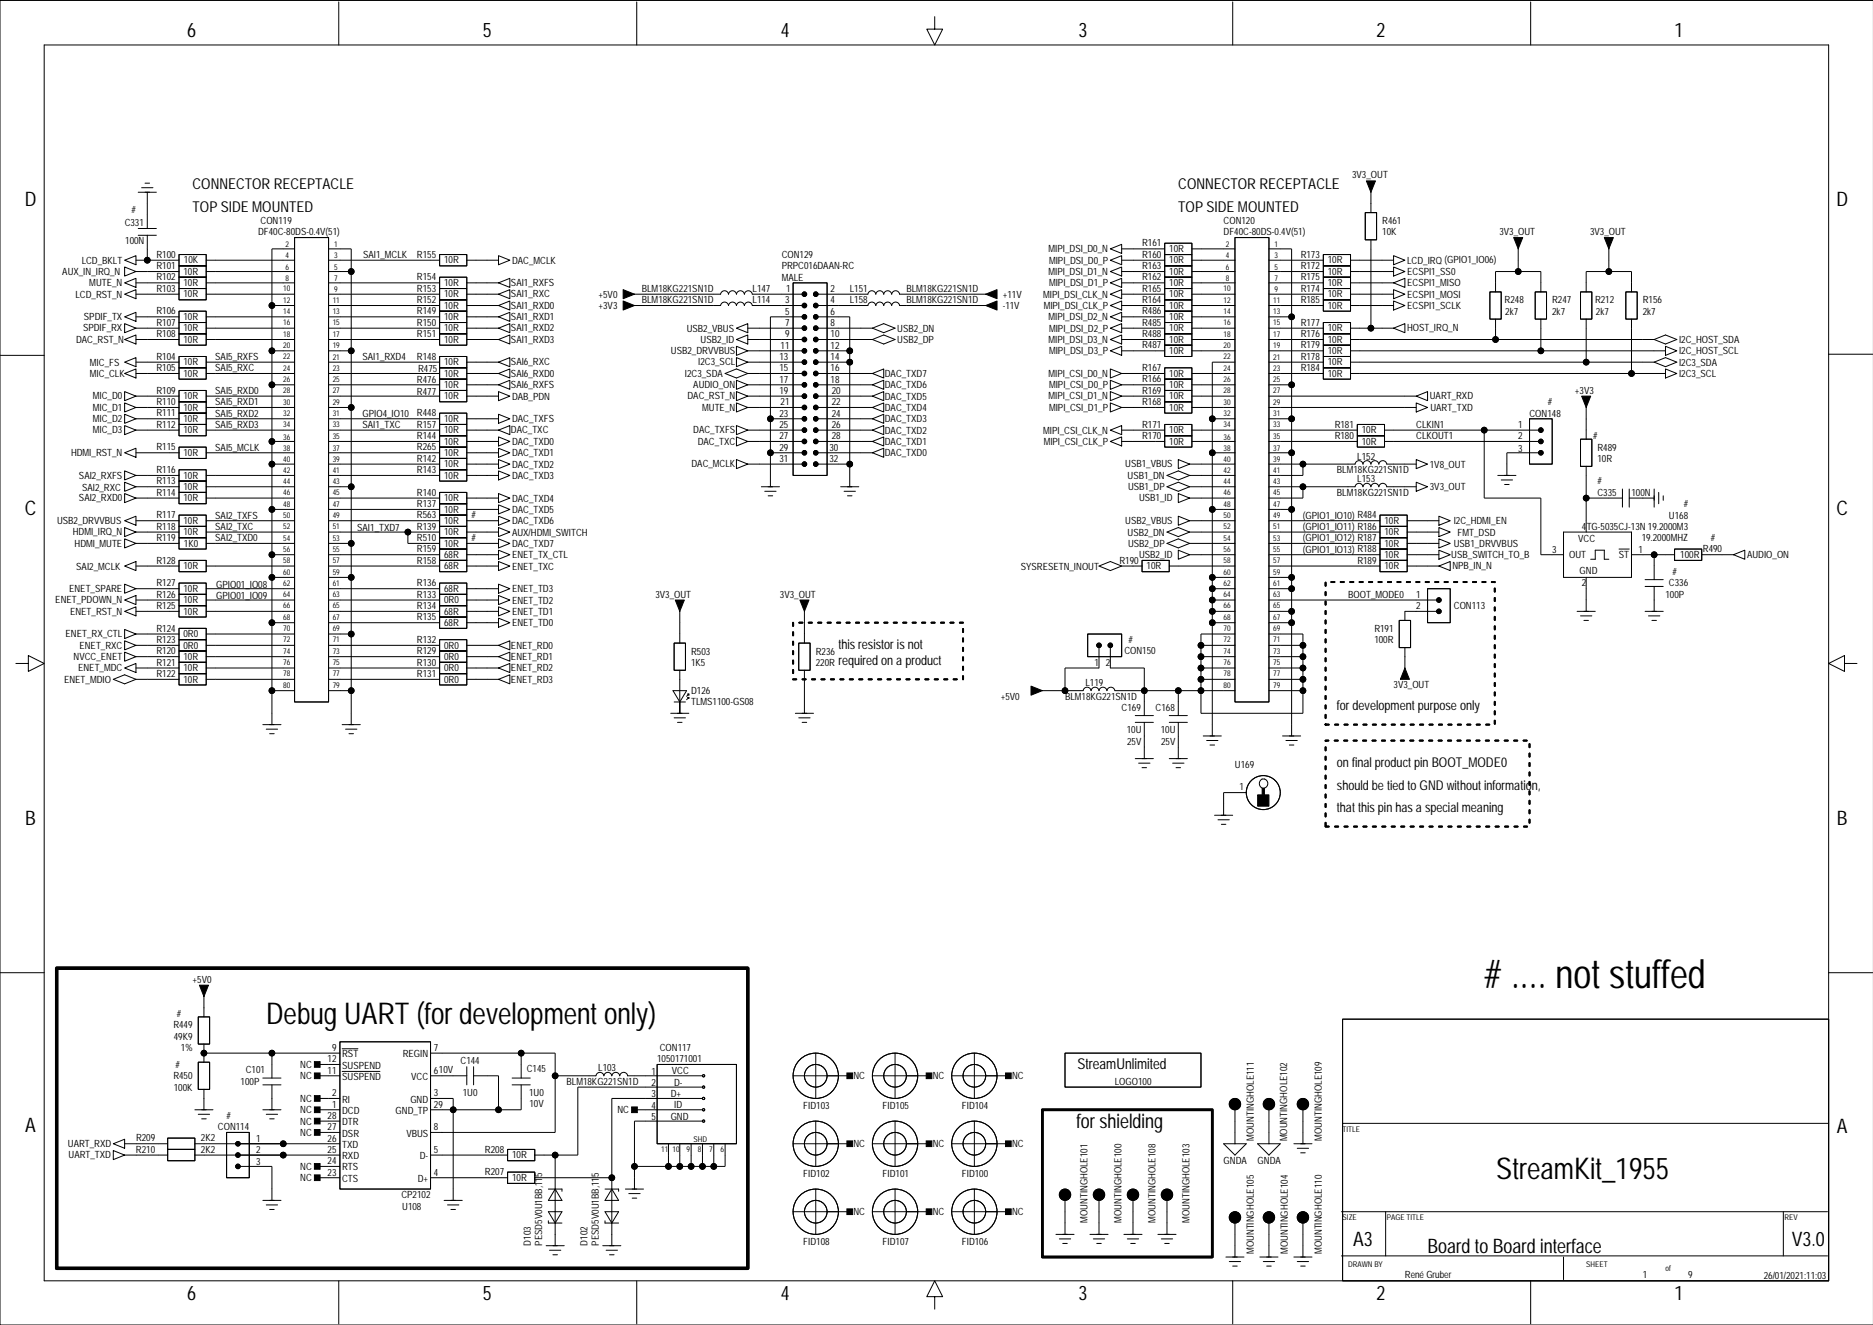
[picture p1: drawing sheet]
<svg xmlns="http://www.w3.org/2000/svg" width="420mm" height="297mm" viewBox="0 0 420 297" stroke-linecap="round" stroke-linejoin="round" font-family="sans-serif">
<defs><g id="words">
<text font-size="9" x="332.7" y="221.4"># .... not stuffed</text>
<g font-size="6.7">
<text x="59.7" y="229.6">Debug UART (for development only)</text>
<text x="335.4" y="264.3">StreamKit_1955</text>
</g>
<g font-size="4.5">
<text x="41.9" y="8.4">6</text>
<text x="108.2" y="8.4">5</text>
<text x="175" y="8.4">4</text>
<text x="241.8" y="8.4">3</text>
<text x="308.6" y="8.4">2</text>
<text x="375.3" y="8.4">1</text>
<text x="5.6" y="46.2">D</text>
<text x="411.6" y="46.2">D</text>
<text x="5.6" y="115.5">C</text>
<text x="411.6" y="115.5">C</text>
<text x="5.7" y="184.8">B</text>
<text x="411.7" y="184.8">B</text>
<text x="5.7" y="253.7">A</text>
<text x="241.2" y="252.9">for shielding</text>
<text x="411.7" y="253.9">A</text>
<text x="303.3" y="279.3">A3</text>
<text x="320" y="280.8">Board to Board interface</text>
<text x="401.6" y="279.3">V3.0</text>
<text x="41.9" y="291.5">6</text>
<text x="108.2" y="291.5">5</text>
<text x="175" y="291.5">4</text>
<text x="241.8" y="291.5">3</text>
<text x="308.6" y="291.5">2</text>
<text x="375.3" y="291.5">1</text>
</g>
<g font-size="3.4">
<text x="43.2" y="42.4">CONNECTOR RECEPTACLE</text>
<text x="43.2" y="47.4">TOP SIDE MOUNTED</text>
<text x="264.1" y="42.4">CONNECTOR RECEPTACLE</text>
<text x="264.1" y="47.4">TOP SIDE MOUNTED</text>
<text x="241.5" y="239.7">StreamUnlimited</text>
</g>
<g font-size="3">
<text x="187.9" y="145.6">this resistor is not</text>
<text x="187.9" y="149.1">required on a product</text>
<text x="299.7" y="159.3">for development purpose only</text>
<text x="299.7" y="172">on final product pin BOOT_MODE0</text>
<text x="299.7" y="177">should be tied to GND without information,</text>
<text x="299.7" y="182.1">that this pin has a special meaning</text>
</g>
<g font-size="2.2">
<text x="303.1" y="40">3V3_OUT</text>
<text x="29.5" y="47.7">#</text>
<text x="27.9" y="50.7">C331</text>
<text x="57.9" y="52.8">DF40C-80DS-0.4V(51)</text>
<text x="58.4" y="50.2">CON119</text>
<text x="274.3" y="50.2">CON120</text>
<text x="274.3" y="52.8">DF40C-80DS-0.4V(51)</text>
<text x="309.8" y="52.8">10K</text>
<text x="309.8" y="50.2">R461</text>
<text x="336.1" y="52.7">3V3_OUT</text>
<text x="356.4" y="52.7">3V3_OUT</text>
<text x="18.3" y="59.1">LCD_BKLT</text>
<text x="28.1" y="54.7">100N</text>
<text x="35.1" y="57.8">R100</text>
<text x="41.2" y="59">10K</text>
<text x="81.4" y="57.8">SAI1_MCLK</text>
<text x="93.5" y="57.8">R155</text>
<text x="99.5" y="59">10R</text>
<text x="114.8" y="59.1">DAC_MCLK</text>
<text x="175.2" y="57.8">CON129</text>
<text x="235" y="56.6">MIPI_DSI_D0_N</text>
<text x="235.1" y="59.1">MIPI_DSI_D0_P</text>
<text x="256" y="57.8">R160</text>
<text x="256" y="55.2">R161</text>
<text x="262.1" y="59">10R</text>
<text x="262.1" y="56.5">10R</text>
<text x="291.5" y="57.8">R173</text>
<text x="297.6" y="59">10R</text>
<text x="315.4" y="59.1">LCD_IRQ (GPIO1_IO06)</text>
<text x="14" y="61.7">AUX_IN_IRQ_N</text>
<text x="20" y="64.2">MUTE_N</text>
<text x="35.1" y="62.9">R102</text>
<text x="35.1" y="65.4">R103</text>
<text x="35.1" y="60.3">R101</text>
<text x="41.1" y="64.1">10R</text>
<text x="41.1" y="61.6">10R</text>
<text x="93.5" y="65.4">R153</text>
<text x="93.5" y="62.9">R154</text>
<text x="99.5" y="64.1">10R</text>
<text x="114.5" y="64.1">SAI1_RXFS</text>
<text x="143.8" y="65.5">BLM18KG221SN1D</text>
<text x="168.7" y="65.5">L147</text>
<text x="175.2" y="60.4">PRPC016DAAN-RC</text>
<text x="175.2" y="62.9">MALE</text>
<text x="176.2" y="65.5">1</text>
<text x="186.2" y="65.5">2</text>
<text x="190.5" y="65.5">L151</text>
<text x="203.2" y="65.5">BLM18KG221SN1D</text>
<text x="235" y="61.7">MIPI_DSI_D1_N</text>
<text x="235.1" y="64.2">MIPI_DSI_D1_P</text>
<text x="256" y="62.9">R162</text>
<text x="256" y="60.3">R163</text>
<text x="256" y="65.4">R165</text>
<text x="262.1" y="64.1">10R</text>
<text x="262.1" y="61.6">10R</text>
<text x="291.5" y="60.3">R172</text>
<text x="291.5" y="65.4">R174</text>
<text x="291.5" y="62.9">R175</text>
<text x="297.6" y="61.6">10R</text>
<text x="297.6" y="64.1">10R</text>
<text x="315.4" y="61.7">ECSPI1_SS0</text>
<text x="315.4" y="64.1">ECSPI1_MISO</text>
<text x="16.9" y="66.7">LCD_RST_N</text>
<text x="18.8" y="71.8">SPDIF_TX</text>
<text x="35.1" y="70.5">R106</text>
<text x="41.1" y="66.7">10R</text>
<text x="41.1" y="71.7">10R</text>
<text x="93.5" y="70.5">R149</text>
<text x="93.5" y="67.9">R152</text>
<text x="99.5" y="66.7">10R</text>
<text x="99.5" y="71.7">10R</text>
<text x="99.5" y="69.2">10R</text>
<text x="114.5" y="71.7">SAI1_RXD1</text>
<text x="114.5" y="69.2">SAI1_RXD0</text>
<text x="114.5" y="66.7">SAI1_RXC</text>
<text x="134.1" y="66.7">+5V0</text>
<text x="134.1" y="69.3">+3V3</text>
<text x="143.8" y="68">BLM18KG221SN1D</text>
<text x="168.7" y="68">L114</text>
<text x="176" y="68">3</text>
<text x="176" y="70.5">5</text>
<text x="186.2" y="68">4</text>
<text x="186.2" y="70.5">6</text>
<text x="190.5" y="68">L158</text>
<text x="203.2" y="68">BLM18KG221SN1D</text>
<text x="224.7" y="69.3">-11V</text>
<text x="224.7" y="66.7">+11V</text>
<text x="233.8" y="66.7">MIPI_DSI_CLK_N</text>
<text x="233.9" y="69.3">MIPI_DSI_CLK_P</text>
<text x="235" y="71.8">MIPI_DSI_D2_N</text>
<text x="256" y="67.9">R164</text>
<text x="256" y="70.5">R486</text>
<text x="262.1" y="69.2">10R</text>
<text x="262.1" y="66.7">10R</text>
<text x="262.1" y="71.7">10R</text>
<text x="291.5" y="67.9">R185</text>
<text x="297.6" y="66.7">10R</text>
<text x="297.6" y="69.2">10R</text>
<text x="315.4" y="69.3">ECSPI1_SCLK</text>
<text x="315.4" y="66.7">ECSPI1_MOSI</text>
<text x="337.2" y="68">R248</text>
<text x="337.4" y="70.5">2k7</text>
<text x="347.9" y="70.5">2k7</text>
<text x="347.9" y="68">R247</text>
<text x="357.5" y="68">R212</text>
<text x="357.7" y="70.5">2k7</text>
<text x="368.2" y="68">R156</text>
<text x="368.2" y="70.5">2k7</text>
<text x="17.1" y="76.9">DAC_RST_N</text>
<text x="18.6" y="74.3">SPDIF_RX</text>
<text x="35.1" y="73">R107</text>
<text x="35.1" y="75.6">R108</text>
<text x="41.1" y="74.3">10R</text>
<text x="41.1" y="76.8">10R</text>
<text x="93.5" y="73">R150</text>
<text x="93.5" y="75.6">R151</text>
<text x="99.5" y="74.3">10R</text>
<text x="99.5" y="76.8">10R</text>
<text x="114.5" y="76.8">SAI1_RXD3</text>
<text x="114.5" y="74.3">SAI1_RXD2</text>
<text x="153.9" y="74.4">USB2_VBUS</text>
<text x="157" y="76.9">USB2_ID</text>
<text x="176" y="73.1">7</text>
<text x="176" y="75.6">9</text>
<text x="186.2" y="73.1">8</text>
<text x="186.2" y="75.6">10</text>
<text x="201.1" y="74.4">USB2_DN</text>
<text x="201.1" y="76.9">USB2_DP</text>
<text x="235" y="76.9">MIPI_DSI_D3_N</text>
<text x="235.1" y="74.4">MIPI_DSI_D2_P</text>
<text x="256" y="73">R485</text>
<text x="256" y="75.6">R488</text>
<text x="262.1" y="74.3">10R</text>
<text x="262.1" y="76.8">10R</text>
<text x="291.5" y="75.6">R176</text>
<text x="291.5" y="73">R177</text>
<text x="297.6" y="76.8">10R</text>
<text x="297.6" y="74.3">10R</text>
<text x="315.4" y="74.3">HOST_IRQ_N</text>
<text x="376.3" y="76.9">I2C_HOST_SDA</text>
<text x="20.2" y="82">MIC_FS</text>
<text x="35.1" y="80.6">R104</text>
<text x="35.1" y="83.2">R105</text>
<text x="41.1" y="81.9">10R</text>
<text x="48.2" y="80.7">SAI5_RXFS</text>
<text x="48.2" y="83.2">SAI5_RXC</text>
<text x="81.3" y="80.7">SAI1_RXD4</text>
<text x="93.5" y="80.6">R148</text>
<text x="93.7" y="83.4">R475</text>
<text x="99.5" y="81.9">10R</text>
<text x="114.5" y="81.9">SAI6_RXC</text>
<text x="150.4" y="79.4">USB2_DRVVBUS</text>
<text x="156.5" y="81.9">I2C3_SCL</text>
<text x="174.7" y="80.7">13</text>
<text x="174.7" y="83.2">15</text>
<text x="175" y="78.2">11</text>
<text x="186.2" y="78.2">12</text>
<text x="186.2" y="80.7">14</text>
<text x="186.2" y="83.2">16</text>
<text x="235.1" y="79.4">MIPI_DSI_D3_P</text>
<text x="256" y="83.2">R167</text>
<text x="256" y="78.1">R487</text>
<text x="262.1" y="79.4">10R</text>
<text x="291.5" y="80.6">R178</text>
<text x="291.5" y="78.1">R179</text>
<text x="291.5" y="83.2">R184</text>
<text x="297.6" y="81.9">10R</text>
<text x="297.6" y="79.4">10R</text>
<text x="376.3" y="79.4">I2C_HOST_SCL</text>
<text x="376.3" y="82">I2C3_SDA</text>
<text x="20.2" y="84.5">MIC_CLK</text>
<text x="20.8" y="89.5">MIC_D0</text>
<text x="35.1" y="88.2">R109</text>
<text x="41.1" y="84.4">10R</text>
<text x="41.1" y="89.5">10R</text>
<text x="48.2" y="88.3">SAI5_RXD0</text>
<text x="93.5" y="86">R476</text>
<text x="93.5" y="88.5">R477</text>
<text x="99.5" y="87">10R</text>
<text x="99.5" y="84.4">10R</text>
<text x="99.5" y="89.5">10R</text>
<text x="114.5" y="84.4">SAI6_RXD0</text>
<text x="114.5" y="87">SAI6_RXFS</text>
<text x="114.8" y="89.6">DAB_PDN</text>
<text x="153.5" y="84.5">I2C3_SDA</text>
<text x="154.1" y="89.5">DAC_RST_N</text>
<text x="155.4" y="87">AUDIO_ON</text>
<text x="174.7" y="85.8">17</text>
<text x="174.7" y="88.3">19</text>
<text x="186.2" y="85.8">18</text>
<text x="186.4" y="88.3">20</text>
<text x="198.3" y="89.6">DAC_TXD5</text>
<text x="198.3" y="87.1">DAC_TXD6</text>
<text x="198.3" y="84.5">DAC_TXD7</text>
<text x="235" y="84.4">MIPI_CSI_D0_N</text>
<text x="235" y="89.5">MIPI_CSI_D1_N</text>
<text x="235.1" y="87">MIPI_CSI_D0_P</text>
<text x="256" y="85.7">R166</text>
<text x="256" y="88.2">R169</text>
<text x="262.1" y="87">10R</text>
<text x="262.1" y="84.4">10R</text>
<text x="262.1" y="89.5">10R</text>
<text x="297.6" y="84.4">10R</text>
<text x="320.5" y="89.5">UART_RXD</text>
<text x="353" y="88.2">+3V3</text>
<text x="376.3" y="84.5">I2C3_SCL</text>
<text x="20.8" y="94.6">MIC_D2</text>
<text x="20.8" y="92.1">MIC_D1</text>
<text x="35.1" y="90.8">R110</text>
<text x="35.1" y="93.3">R111</text>
<text x="35.1" y="95.9">R112</text>
<text x="41.1" y="92.1">10R</text>
<text x="41.1" y="94.6">10R</text>
<text x="48.2" y="90.9">SAI5_RXD1</text>
<text x="48.2" y="93.4">SAI5_RXD2</text>
<text x="48.2" y="95.9">SAI5_RXD3</text>
<text x="81.3" y="95.9">SAI1_TXC</text>
<text x="81.3" y="93.4">GPIO4_IO10 R448</text>
<text x="93.5" y="95.9">R157</text>
<text x="99.5" y="94.6">10R</text>
<text x="114.8" y="94.7">DAC_TXFS</text>
<text x="157.4" y="92.1">MUTE_N</text>
<text x="174.7" y="93.4">23</text>
<text x="174.7" y="95.9">25</text>
<text x="175" y="90.9">21</text>
<text x="186.4" y="95.9">26</text>
<text x="186.4" y="93.4">24</text>
<text x="186.4" y="90.9">22</text>
<text x="198.3" y="94.7">DAC_TXD3</text>
<text x="198.3" y="92.1">DAC_TXD4</text>
<text x="235.1" y="92.1">MIPI_CSI_D1_P</text>
<text x="256" y="90.8">R168</text>
<text x="256" y="95.9">R171</text>
<text x="262.1" y="92.1">10R</text>
<text x="299.2" y="95.9">R181</text>
<text x="317.4" y="95.9">CLKIN1</text>
<text x="320.6" y="92.1">UART_TXD</text>
<text x="340.3" y="95.9">1</text>
<text x="342.8" y="93.4">CON148</text>
<text x="346.9" y="90.9">#</text>
<text x="20.8" y="97.1">MIC_D3</text>
<text x="35.1" y="100.9">R115</text>
<text x="41.1" y="97.1">10R</text>
<text x="48.2" y="101">SAI5_MCLK</text>
<text x="93.5" y="98.4">R144</text>
<text x="93.5" y="100.9">R265</text>
<text x="99.5" y="99.7">10R</text>
<text x="99.5" y="97.1">10R</text>
<text x="114.5" y="97.1">DAC_TXC</text>
<text x="114.8" y="99.7">DAC_TXD0</text>
<text x="155.4" y="97.1">DAC_TXFS</text>
<text x="156.4" y="99.7">DAC_TXC</text>
<text x="174.7" y="101">29</text>
<text x="174.7" y="98.5">27</text>
<text x="185.9" y="101">30</text>
<text x="186.4" y="98.5">28</text>
<text x="198.3" y="99.7">DAC_TXD1</text>
<text x="198.3" y="97.2">DAC_TXD2</text>
<text x="233.8" y="97.2">MIPI_CSI_CLK_N</text>
<text x="233.9" y="99.7">MIPI_CSI_CLK_P</text>
<text x="256" y="98.4">R170</text>
<text x="262.1" y="99.7">10R</text>
<text x="262.1" y="97.1">10R</text>
<text x="299.2" y="98.4">R180</text>
<text x="305.2" y="99.7">10R</text>
<text x="305.2" y="97.1">10R</text>
<text x="317.4" y="98.5">CLKOUT1</text>
<text x="340.3" y="101.3">3</text>
<text x="340.3" y="98.5">2</text>
<text x="357.1" y="98.4">#</text>
<text x="358.1" y="101">R489</text>
<text x="15.9" y="102.3">HDMI_RST_N</text>
<text x="17.7" y="107.3">SAI2_RXFS</text>
<text x="35.1" y="106">R116</text>
<text x="41.1" y="102.2">10R</text>
<text x="41.1" y="107.3">10R</text>
<text x="93.5" y="103.5">R142</text>
<text x="93.5" y="106">R143</text>
<text x="99.5" y="104.8">10R</text>
<text x="99.5" y="107.3">10R</text>
<text x="99.5" y="102.2">10R</text>
<text x="114.8" y="104.8">DAC_TXD2</text>
<text x="114.8" y="102.3">DAC_TXD1</text>
<text x="114.8" y="107.4">DAC_TXD3</text>
<text x="155" y="104.8">DAC_MCLK</text>
<text x="174.7" y="103.6">31</text>
<text x="185.9" y="103.6">32</text>
<text x="198.3" y="102.3">DAC_TXD0</text>
<text x="252.2" y="104.8">USB1_VBUS</text>
<text x="252.7" y="107.4">USB1_DN</text>
<text x="299.7" y="106.1">BLM18KG221SN1D</text>
<text x="304.2" y="103">L152</text>
<text x="320.5" y="104.8">1V8_OUT</text>
<text x="358.1" y="103.6">10R</text>
<text x="17.7" y="112.4">SAI2_RXD0</text>
<text x="18.4" y="110">SAI2_RXC</text>
<text x="35.1" y="108.6">R113</text>
<text x="35.1" y="111.1">R114</text>
<text x="41.1" y="109.8">10R</text>
<text x="41.1" y="112.4">10R</text>
<text x="93.5" y="113.6">R137</text>
<text x="93.5" y="111.1">R140</text>
<text x="99.5" y="112.4">10R</text>
<text x="114.8" y="112.4">DAC_TXD4</text>
<text x="252.8" y="109.9">USB1_DP</text>
<text x="255.3" y="112.4">USB1_ID</text>
<text x="299.7" y="111.2">BLM18KG221SN1D</text>
<text x="304.2" y="108.1">L153</text>
<text x="320.5" y="109.9">3V3_OUT</text>
<text x="358.1" y="108.6">#</text>
<text x="358.1" y="111.1">C335</text>
<text x="365.7" y="111.1">100N</text>
<text x="377.4" y="113.7">#</text>
<text x="12.8" y="117.5">USB2_DRVVBUS</text>
<text x="16.3" y="120">HDMI_IRQ_N</text>
<text x="35.1" y="116.2">R117</text>
<text x="35.1" y="118.7">R118</text>
<text x="41.1" y="117.5">10R</text>
<text x="41.1" y="120">10R</text>
<text x="48.2" y="116.3">SAI2_TXFS</text>
<text x="48.2" y="118.8">SAI2_TXC</text>
<text x="80.1" y="119">SAI1_TXD7</text>
<text x="93.5" y="118.7">R139</text>
<text x="93.5" y="116.2">R563</text>
<text x="99.5" y="114.9">10R</text>
<text x="99.5" y="120">10R</text>
<text x="99.5" y="117.5">10R</text>
<text x="105.7" y="116.2">#</text>
<text x="114.8" y="115">DAC_TXD5</text>
<text x="114.8" y="117.5">DAC_TXD6</text>
<text x="252.2" y="117.5">USB2_VBUS</text>
<text x="292" y="116.3">(GPIO1_IO10) R484</text>
<text x="292" y="118.8">(GPIO1_IO11) R186</text>
<text x="310.3" y="120">10R</text>
<text x="310.3" y="117.5">10R</text>
<text x="325.8" y="117.5">I2C_HDMI_EN</text>
<text x="354.5" y="118.7">4</text>
<text x="355.6" y="118.8">TG-5035CJ-13N 19.2000M3</text>
<text x="374.1" y="116.3">U168</text>
<text x="16.7" y="122.5">HDMI_MUTE</text>
<text x="35.1" y="121.3">R119</text>
<text x="41.2" y="122.5">1K0</text>
<text x="48.2" y="121.3">SAI2_TXD0</text>
<text x="93.5" y="123.8">R159</text>
<text x="93.5" y="121.3">R510</text>
<text x="99.5" y="125.1">68R</text>
<text x="99.5" y="122.5">10R</text>
<text x="105.7" y="121.3">#</text>
<text x="114.8" y="125.1">ENET_TX_CTL</text>
<text x="114.8" y="122.6">DAC_TXD7</text>
<text x="114.8" y="120.1">AUX/HDMI_SWITCH</text>
<text x="252.7" y="120.1">USB2_DN</text>
<text x="252.8" y="122.6">USB2_DP</text>
<text x="255.3" y="125.1">USB2_ID</text>
<text x="292" y="123.9">(GPIO1_IO13) R188</text>
<text x="292" y="121.3">(GPIO1_IO12) R187</text>
<text x="310.3" y="122.5">10R</text>
<text x="310.3" y="125.1">10R</text>
<text x="325.3" y="125.1">USB_SWITCH_TO_B</text>
<text x="325.9" y="122.6">USB1_DRVVBUS</text>
<text x="326.7" y="120.1">FMT_DSD</text>
<text x="347.9" y="123.9">3</text>
<text x="351.7" y="125.1">OUT</text>
<text x="353.7" y="121.6">VCC</text>
<text x="362.9" y="125.1">ST</text>
<text x="367.2" y="123.9">1</text>
<text x="368" y="121.3">19.2000MHZ</text>
<text x="376.6" y="125.1">100R</text>
<text x="381.7" y="123.8">R490</text>
<text x="383.5" y="121.3">#</text>
<text x="391.6" y="125.1">AUDIO_ON</text>
<text x="17.1" y="127.8">SAI2_MCLK</text>
<text x="35.1" y="131.4">R127</text>
<text x="35.1" y="126.3">R128</text>
<text x="41.1" y="127.6">10R</text>
<text x="48.5" y="131.8">GPIO01_IO08</text>
<text x="93.5" y="131.4">R136</text>
<text x="93.5" y="126.3">R158</text>
<text x="99.5" y="127.6">68R</text>
<text x="114.8" y="127.7">ENET_TXC</text>
<text x="228.8" y="127.7">SYSRESETN_INOUT</text>
<text x="250.9" y="126.3">R190</text>
<text x="257" y="127.6">10R</text>
<text x="304.2" y="126.3">R189</text>
<text x="310.3" y="127.6">10R</text>
<text x="325.6" y="127.6">NPB_IN_N</text>
<text x="354.1" y="128.7">GND</text>
<text x="354.5" y="131.4">2</text>
<text x="374.1" y="131.4">C336</text>
<text x="374.8" y="128.9">#</text>
<text x="12.4" y="135.2">ENET_PDOWN_N</text>
<text x="15.5" y="132.7">ENET_SPARE</text>
<text x="15.7" y="137.8">ENET_RST_N</text>
<text x="35.1" y="136.5">R125</text>
<text x="35.1" y="134">R126</text>
<text x="41.1" y="137.8">10R</text>
<text x="41.1" y="135.2">10R</text>
<text x="41.1" y="132.7">10R</text>
<text x="48.5" y="134.3">GPIO01_IO09</text>
<text x="93.5" y="134">R133</text>
<text x="93.5" y="136.5">R134</text>
<text x="99.5" y="135.2">0R0</text>
<text x="99.5" y="137.8">68R</text>
<text x="99.5" y="132.7">68R</text>
<text x="114.8" y="132.8">ENET_TD3</text>
<text x="114.8" y="135.3">ENET_TD2</text>
<text x="114.8" y="137.8">ENET_TD1</text>
<text x="146.9" y="134">3V3_OUT</text>
<text x="174.8" y="134">3V3_OUT</text>
<text x="302.2" y="134">BOOT_MODE0</text>
<text x="317.4" y="136.6">2</text>
<text x="317.4" y="134">1</text>
<text x="325.9" y="136.5">CON113</text>
<text x="373.3" y="134">100P</text>
<text x="14.7" y="142.8">ENET_RX_CTL</text>
<text x="35.1" y="141.6">R124</text>
<text x="41.1" y="142.8">0R0</text>
<text x="93.5" y="139">R135</text>
<text x="99.5" y="140.3">68R</text>
<text x="114.8" y="140.4">ENET_TD0</text>
<text x="308" y="141.6">R191</text>
<text x="16.5" y="147.9">NVCC_ENET</text>
<text x="17.8" y="145.4">ENET_RXC</text>
<text x="35.1" y="146.7">R120</text>
<text x="35.1" y="149.2">R121</text>
<text x="35.1" y="144.1">R123</text>
<text x="41.1" y="147.9">10R</text>
<text x="41.1" y="145.4">0R0</text>
<text x="93.5" y="146.7">R129</text>
<text x="93.5" y="149.2">R130</text>
<text x="93.5" y="144.1">R132</text>
<text x="99.5" y="147.9">0R0</text>
<text x="99.5" y="145.4">0R0</text>
<text x="114.5" y="145.4">ENET_RD0</text>
<text x="114.5" y="147.9">ENET_RD1</text>
<text x="154.9" y="146.7">R503</text>
<text x="154.9" y="149.3">1K5</text>
<text x="182.8" y="146.7">R236</text>
<text x="182.8" y="149.3">220R</text>
<text x="245.3" y="149.2">1</text>
<text x="247.9" y="149.2">2</text>
<text x="252" y="146.7">CON150</text>
<text x="252.9" y="144.1">#</text>
<text x="308" y="144.2">100R</text>
<text x="14.4" y="153.1">ENET_MDIO</text>
<text x="17.5" y="150.5">ENET_MDC</text>
<text x="35.1" y="151.7">R122</text>
<text x="41.1" y="150.5">10R</text>
<text x="41.1" y="153">10R</text>
<text x="93.5" y="151.7">R131</text>
<text x="99.5" y="150.5">0R0</text>
<text x="99.5" y="153">0R0</text>
<text x="114.5" y="150.5">ENET_RD2</text>
<text x="114.5" y="153">ENET_RD3</text>
<text x="154.9" y="155.6">D126</text>
<text x="243.3" y="153.8">L119</text>
<text x="312.3" y="154.3">3V3_OUT</text>
<text x="154.9" y="158.2">TLMS1100-GS08</text>
<text x="224.3" y="156.9">+5V0</text>
<text x="238.7" y="156.9">BLM18KG221SN1D</text>
<text x="251.4" y="159.4">C169</text>
<text x="259" y="159.4">C168</text>
<text x="252.5" y="164.4">10U</text>
<text x="252.6" y="167">25V</text>
<text x="260.2" y="164.4">10U</text>
<text x="260.3" y="167">25V</text>
<text x="276.8" y="172.1">U169</text>
<text x="277.8" y="177.2">1</text>
<text x="43.2" y="220.3">+5V0</text>
<text x="39.6" y="228">#</text>
<text x="38.9" y="230.5">R449</text>
<text x="39" y="233.1">49K9</text>
<text x="39.4" y="239.3">#</text>
<text x="40.6" y="235.6">1%</text>
<text x="67.3" y="239.4">NC</text>
<text x="73.4" y="238.1">12</text>
<text x="74.4" y="235.6">9</text>
<text x="76.7" y="239.5">SUSPEND</text>
<text x="76.7" y="237">RST</text>
<text x="90.3" y="237">REGIN</text>
<text x="97.3" y="235.6">7</text>
<text x="103.2" y="238.5">C144</text>
<text x="147.3" y="238.1">1050171001</text>
<text x="147.9" y="235.6">CON117</text>
<text x="38.9" y="242">R450</text>
<text x="39" y="244.5">100K</text>
<text x="53.9" y="243.2">100P</text>
<text x="55.1" y="240.6">C101</text>
<text x="67.3" y="242">NC</text>
<text x="73.4" y="240.7">11</text>
<text x="74.4" y="245.8">2</text>
<text x="76.7" y="242.1">SUSPEND</text>
<text x="92.2" y="242.1">VCC</text>
<text x="97.3" y="245.8">3</text>
<text x="97.3" y="240.7">610V</text>
<text x="103.7" y="245.6">1U0</text>
<text x="118.1" y="240.4">C145</text>
<text x="118.6" y="245.7">1U0</text>
<text x="127" y="243.2">BLM18KG221SN1D</text>
<text x="134.1" y="240.2">L103</text>
<text x="146" y="240.9">1</text>
<text x="146" y="243.5">2</text>
<text x="150.3" y="245.9">D+</text>
<text x="150.6" y="240.8">VCC</text>
<text x="151.1" y="243.4">D-</text>
<text x="191.3" y="241.9">NC</text>
<text x="209.1" y="241.9">NC</text>
<text x="226.8" y="241.9">NC</text>
<text x="249.9" y="243.2">LOGO100</text>
<text x="50.8" y="250.8">#</text>
<text x="67.3" y="249.6">NC</text>
<text x="67.3" y="247">NC</text>
<text x="73.4" y="250.8">28</text>
<text x="74.4" y="248.3">1</text>
<text x="76.7" y="249.7">DCD</text>
<text x="76.7" y="247.2">RI</text>
<text x="88.7" y="249.7">GND_TP</text>
<text x="92" y="247.2">GND</text>
<text x="97.3" y="248.3">29</text>
<text x="118.7" y="248.2">10V</text>
<text x="138.4" y="249.6">NC</text>
<text x="146" y="246">3</text>
<text x="146" y="251.1">5</text>
<text x="146" y="248.6">4</text>
<text x="150.3" y="251">GND</text>
<text x="151.1" y="248.4">ID</text>
<text x="180" y="248.6">FID103</text>
<text x="197.8" y="248.6">FID105</text>
<text x="215.6" y="248.6">FID104</text>
<text x="15.2" y="257.2">UART_RXD</text>
<text x="30.5" y="255.8">R209</text>
<text x="45" y="255.8">2K2</text>
<text x="48.9" y="253.4">CON114</text>
<text x="57.4" y="255.9">1</text>
<text x="67.3" y="254.7">NC</text>
<text x="67.3" y="252.1">NC</text>
<text x="73.4" y="253.4">27</text>
<text x="73.4" y="255.9">26</text>
<text x="76.7" y="254.8">DSR</text>
<text x="76.7" y="252.2">DTR</text>
<text x="76.7" y="257.3">TXD</text>
<text x="91.1" y="254.8">VBUS</text>
<text x="97.3" y="253.4">8</text>
<text x="191.3" y="257.1">NC</text>
<text x="209.1" y="257.1">NC</text>
<text x="226.8" y="257.1">NC</text>
<text x="281.1" y="255.7" transform="rotate(-90 281.1 255.7)">MOUNTINGHOLE111</text>
<text x="288.5" y="255.9" transform="rotate(-90 288.5 255.9)">MOUNTINGHOLE102</text>
<text x="296.3" y="255.7" transform="rotate(-90 296.3 255.7)">MOUNTINGHOLE109</text>
<text x="15.4" y="259.7">UART_TXD</text>
<text x="30.5" y="258.4">R210</text>
<text x="45" y="258.4">2K2</text>
<text x="57.4" y="258.5">2</text>
<text x="57.4" y="261.3">3</text>
<text x="67.3" y="262.3">NC</text>
<text x="73.4" y="263.5">23</text>
<text x="73.4" y="261">24</text>
<text x="73.4" y="258.5">25</text>
<text x="76.7" y="262.4">RTS</text>
<text x="76.7" y="259.9">RXD</text>
<text x="94.1" y="259.9">D-</text>
<text x="97.3" y="263.5">4</text>
<text x="97.3" y="258.5">5</text>
<text x="108.7" y="263.5">R207</text>
<text x="108.7" y="258.4">R208</text>
<text x="114.8" y="259.7">10R</text>
<text x="180" y="263.8">FID102</text>
<text x="197.8" y="263.8">FID101</text>
<text x="215.6" y="263.8">FID100</text>
<text x="274.3" y="261">GNDA</text>
<text x="281.9" y="261">GNDA</text>
<text x="67.3" y="264.8">NC</text>
<text x="76.7" y="264.9">CTS</text>
<text x="90" y="268.6">CP2102</text>
<text x="93.6" y="264.9">D+</text>
<text x="114.8" y="264.7">10R</text>
<text x="90.2" y="271.2">U108</text>
<text x="191.3" y="272.3">NC</text>
<text x="209.1" y="272.3">NC</text>
<text x="226.8" y="272.3">NC</text>
<text x="243.8" y="274.1" transform="rotate(-90 243.8 274.1)">MOUNTINGHOLE101</text>
<text x="251.4" y="274.1" transform="rotate(-90 251.4 274.1)">MOUNTINGHOLE100</text>
<text x="259" y="274.1" transform="rotate(-90 259 274.1)">MOUNTINGHOLE108</text>
<text x="266.6" y="274.1" transform="rotate(-90 266.6 274.1)">MOUNTINGHOLE103</text>
<text x="119" y="279.3" transform="rotate(-90 119 279.3)">D103</text>
<text x="121.5" y="279.3" transform="rotate(-90 121.5 279.3)">PESD5V0U1BB,115</text>
<text x="131.7" y="279.3" transform="rotate(-90 131.7 279.3)">D102</text>
<text x="134.2" y="279.3" transform="rotate(-90 134.2 279.3)">PESD5V0U1BB,115</text>
<text x="180" y="279">FID108</text>
<text x="197.8" y="279">FID107</text>
<text x="215.6" y="279">FID106</text>
<text x="281.1" y="281.1" transform="rotate(-90 281.1 281.1)">MOUNTINGHOLE105</text>
<text x="288.7" y="281.1" transform="rotate(-90 288.7 281.1)">MOUNTINGHOLE104</text>
<text x="296.3" y="281.1" transform="rotate(-90 296.3 281.1)">MOUNTINGHOLE110</text>
<text x="314.9" y="286.4">René Gruber</text>
<text x="368.2" y="286.4">1</text>
<text x="378.4" y="286.4">9</text>
<text x="395.3" y="286.6">26/01/2021:11:03</text>
</g>
<g font-size="1.8">
<text x="64" y="57.9">4</text>
<text x="64" y="55.4">2</text>
<text x="74.9" y="55.4">1</text>
<text x="74.9" y="57.9">3</text>
<text x="274.8" y="55.4">2</text>
<text x="274.8" y="57.9">4</text>
<text x="285.6" y="57.9">3</text>
<text x="285.6" y="55.4">1</text>
<text x="63.5" y="65.3">10</text>
<text x="64" y="63">8</text>
<text x="64" y="60.5">6</text>
<text x="74.9" y="63">7</text>
<text x="74.9" y="60.5">5</text>
<text x="74.9" y="65.6">9</text>
<text x="274.3" y="65.3">10</text>
<text x="274.8" y="63">8</text>
<text x="274.8" y="60.5">6</text>
<text x="285.6" y="63">7</text>
<text x="285.6" y="60.5">5</text>
<text x="285.6" y="65.6">9</text>
<text x="63.5" y="67.8">12</text>
<text x="63.5" y="70.4">14</text>
<text x="74.6" y="67.8">11</text>
<text x="74.6" y="70.4">13</text>
<text x="274.3" y="70.4">14</text>
<text x="274.3" y="67.8">12</text>
<text x="285.4" y="70.4">13</text>
<text x="285.4" y="67.8">11</text>
<text x="63.5" y="72.9">16</text>
<text x="63.5" y="75.5">18</text>
<text x="74.6" y="75.5">17</text>
<text x="74.6" y="72.9">15</text>
<text x="274.3" y="72.9">16</text>
<text x="274.3" y="75.5">18</text>
<text x="285.4" y="72.9">15</text>
<text x="285.4" y="75.5">17</text>
<text x="63.5" y="78">20</text>
<text x="63.5" y="83.1">24</text>
<text x="63.5" y="80.5">22</text>
<text x="74.6" y="80.8">21</text>
<text x="74.6" y="83.1">23</text>
<text x="74.6" y="78">19</text>
<text x="274.3" y="80.5">22</text>
<text x="274.3" y="78">20</text>
<text x="274.3" y="83.1">24</text>
<text x="285.4" y="78">19</text>
<text x="285.4" y="80.8">21</text>
<text x="285.4" y="83.1">23</text>
<text x="63.5" y="85.6">26</text>
<text x="63.5" y="88.2">28</text>
<text x="74.6" y="88.2">27</text>
<text x="74.6" y="85.6">25</text>
<text x="274.3" y="85.6">26</text>
<text x="274.3" y="88.2">28</text>
<text x="285.4" y="85.6">25</text>
<text x="285.4" y="88.2">27</text>
<text x="63.5" y="90.7">30</text>
<text x="63.5" y="93.2">32</text>
<text x="63.5" y="95.8">34</text>
<text x="74.6" y="90.7">29</text>
<text x="74.6" y="93.2">31</text>
<text x="74.6" y="95.8">33</text>
<text x="274.3" y="90.7">30</text>
<text x="274.3" y="95.8">34</text>
<text x="274.3" y="93.2">32</text>
<text x="285.4" y="93.2">31</text>
<text x="285.4" y="95.8">33</text>
<text x="285.4" y="90.7">29</text>
<text x="63.5" y="98.6">36</text>
<text x="63.5" y="101.1">38</text>
<text x="74.6" y="98.3">35</text>
<text x="74.6" y="101.1">37</text>
<text x="274.3" y="98.6">36</text>
<text x="274.3" y="101.1">38</text>
<text x="285.4" y="98.3">35</text>
<text x="285.4" y="101.1">37</text>
<text x="63.5" y="103.7">40</text>
<text x="63.5" y="105.9">42</text>
<text x="74.6" y="105.9">41</text>
<text x="74.6" y="103.7">39</text>
<text x="274.3" y="103.7">40</text>
<text x="274.3" y="105.9">42</text>
<text x="285.4" y="105.9">41</text>
<text x="285.4" y="103.7">39</text>
<text x="63.5" y="108.5">44</text>
<text x="63.5" y="111">46</text>
<text x="63.5" y="113.6">48</text>
<text x="74.6" y="108.5">43</text>
<text x="74.6" y="113.6">47</text>
<text x="74.6" y="111">45</text>
<text x="274.3" y="108.5">44</text>
<text x="274.3" y="111">46</text>
<text x="274.3" y="113.6">48</text>
<text x="285.4" y="108.5">43</text>
<text x="285.4" y="111">45</text>
<text x="285.4" y="113.6">47</text>
<text x="63.5" y="118.6">52</text>
<text x="63.5" y="116.1">50</text>
<text x="74.6" y="118.6">51</text>
<text x="74.6" y="116.1">49</text>
<text x="274.3" y="116.1">50</text>
<text x="274.3" y="118.6">52</text>
<text x="285.4" y="118.6">51</text>
<text x="285.4" y="116.1">49</text>
<text x="63.5" y="123.7">56</text>
<text x="63.5" y="121.2">54</text>
<text x="74.6" y="123.7">55</text>
<text x="74.6" y="121.2">53</text>
<text x="274.3" y="121.2">54</text>
<text x="274.3" y="123.7">56</text>
<text x="285.4" y="121.2">53</text>
<text x="285.4" y="123.7">55</text>
<text x="63.5" y="126.3">58</text>
<text x="63.5" y="131.3">62</text>
<text x="63.5" y="128.8">60</text>
<text x="74.6" y="128.8">59</text>
<text x="74.6" y="126.3">57</text>
<text x="74.6" y="131.3">61</text>
<text x="274.3" y="126.3">58</text>
<text x="274.3" y="131.3">62</text>
<text x="274.3" y="128.8">60</text>
<text x="285.4" y="126.3">57</text>
<text x="285.4" y="128.8">59</text>
<text x="285.4" y="131.3">61</text>
<text x="63.5" y="133.9">64</text>
<text x="63.5" y="136.4">66</text>
<text x="74.6" y="133.9">63</text>
<text x="74.6" y="136.4">65</text>
<text x="274.3" y="133.9">64</text>
<text x="274.3" y="136.4">66</text>
<text x="285.4" y="133.9">63</text>
<text x="285.4" y="136.4">65</text>
<text x="63.5" y="139">68</text>
<text x="63.5" y="141.5">70</text>
<text x="74.6" y="139">67</text>
<text x="74.6" y="141.5">69</text>
<text x="274.3" y="139">68</text>
<text x="274.3" y="141.5">70</text>
<text x="285.4" y="139">67</text>
<text x="285.4" y="141.5">69</text>
<text x="63.5" y="146.6">74</text>
<text x="63.5" y="144">72</text>
<text x="63.5" y="149.1">76</text>
<text x="74.6" y="149.1">75</text>
<text x="74.6" y="144">71</text>
<text x="74.6" y="146.6">73</text>
<text x="274.3" y="146.6">74</text>
<text x="274.3" y="149.1">76</text>
<text x="274.3" y="144">72</text>
<text x="285.4" y="144">71</text>
<text x="285.4" y="149.1">75</text>
<text x="285.4" y="146.6">73</text>
<text x="63.5" y="154.2">80</text>
<text x="63.5" y="151.6">78</text>
<text x="74.6" y="151.6">77</text>
<text x="74.6" y="154.2">79</text>
<text x="274.3" y="154.2">80</text>
<text x="274.3" y="151.6">78</text>
<text x="285.4" y="151.6">77</text>
<text x="285.4" y="154.2">79</text>
<text x="155.4" y="255.9">SHD</text>
<text x="300.9" y="253.7">TITLE</text>
<text x="148.2" y="258.3">11</text>
<text x="150.8" y="258.3">10</text>
<text x="153.8" y="258.3">9</text>
<text x="156.4" y="258.3">8</text>
<text x="158.9" y="258.3">7</text>
<text x="161.5" y="258.3">6</text>
<text x="300.9" y="273.5">SIZE</text>
<text x="310.8" y="273.5">PAGE TITLE</text>
<text x="400" y="273.5">REV</text>
<text x="302.2" y="284">DRAWN BY</text>
<text x="355.5" y="284">SHEET</text>
<text x="373.3" y="284.9">of</text>
</g>
</g></defs>
<g fill="none" stroke="#000" stroke-width=".22">
<path d="M9.9 10.1h400v277h-400zM75.9 .4v9.7M142.7 .4v9.7M209.5 3.7v2.8h1.8l-1.8 3.6-1.8-3.6h1.8M276.3 .4v9.7M343.1 .4v9.7M419.9 .1h-419.9v296.9h419.9M27.9 58.3l2.6-1v2zM27.9 59.9l2.6 1-2.6 1zM30.5 58.3h9.6M31 52.7h4M31 51.2h4"/>
<path d="M31 43.1h4M31.7 42.1h2.6M32.5 41.1h1M33 58.3h.1M33 43.1v8.1M33 52.7v5.6M40.1 57.1h6.1v2.5h-6.1zM40.1 59.6h6.1v2.5h-6.1zM46.2 58.3h19.8M66 53.3h7.6v104.1h-7.6zM66 55.8h-5.1v106.6M73.6 55.8h5.1v106.6"/>
<path d="M73.6 58.3h24.9M98.5 57.1h6.1v2.5h-6.1zM104.6 58.3h7.1M111.7 57.3l2.6 1-2.6 1zM248.9 55.8l2.5-1v2zM248.9 58.3l2.5-1v2zM251.4 58.3h9.7M251.4 55.8h9.7M261.1 57.1h6v2.5h-6zM261.1 54.5h6v2.6h-6zM261.1 59.6h6v2.5h-6zM267.1 58.3h9.7"/>
<path d="M267.1 55.8h9.7M276.8 53.3h7.6v104.1h-7.6zM284.4 55.8h5.1v109.2M284.4 58.3h12.2M296.6 59.6h6.1v2.5h-6.1zM296.6 57.1h6.1v2.5h-6.1zM302.7 58.3h9.6M306 47.7h2.5v6.1h-2.5zM307.3 45.6h.1M307.3 43.1v4.6M307.3 53.8v19.8M312.3 59.9l2.6 1-2.6 1z"/>
<path d="M312.3 57.3l2.6 1-2.6 1zM340.3 55.8v5.1M360.6 55.8v5.1M0 79.7h9.9M27.9 72.6l2.6 1-2.6 1zM27.9 71l2.6-1v2zM27.9 63.4l2.6-1v2zM27.9 66l2.6-1.1v2.1zM27.9 76.1l2.6-1v2zM30.5 63.4h9.6M30.5 66h9.6M30.5 71h9.6"/>
<path d="M30.5 73.6h9.6M30.5 76.1h9.6M30.5 60.9h9.6M40.1 62.1h6.1v2.6h-6.1zM40.1 64.7h6.1v2.5h-6.1zM40.1 79.9h6.1v2.6h-6.1zM40.1 69.8h6.1v2.5h-6.1zM40.1 72.3h6.1v2.5h-6.1zM40.1 74.8h6.1v2.6h-6.1zM46.2 63.4h19.8M46.2 66h19.8M46.2 71h19.8"/>
<path d="M46.2 73.6h19.8M46.2 76.1h19.8M46.2 60.9h19.8M60.9 68.5h5.1M60.9 78.6h5.1M73.6 63.4h24.9M73.6 66h24.9M73.6 71h24.9M73.6 73.6h24.9M73.6 76.1h24.9M73.6 60.9h5.1M73.6 68.5h24.9"/>
<path d="M73.6 78.6h5.1M98.5 79.9h6.1v2.6h-6.1zM98.5 64.7h6.1v2.5h-6.1zM98.5 62.1h6.1v2.6h-6.1zM98.5 69.8h6.1v2.5h-6.1zM98.5 72.3h6.1v2.5h-6.1zM98.5 74.8h6.1v2.6h-6.1zM98.5 67.2h6.1v2.6h-6.1zM104.6 63.4h7.1M104.6 66h7.1M104.6 71h7.1M104.6 73.6h7.1"/>
<path d="M104.6 76.1h7.1M104.6 68.5h7.1M111.7 76.1l2.6-1v2zM111.7 73.6l2.6-1v2zM111.7 71l2.6-1v2zM111.7 68.5l2.6-1v2zM111.7 63.4l2.6-1v2zM111.7 66l2.6-1.1v2.1zM142.2 68.5h19.3a.9 .9 0 0 1 .9-.8 .9 .9 0 0 1 .9 .8 .9 .9 0 0 1 .9-.8 .9 .9 0 0 1 .9 .8 .9 .9 0 0 1 .9-.8 .9 .9 0 0 1 .8 .8 .9 .9 0 0 1 .9-.8 .9 .9 0 0 1 .9 .8h11.7M142.2 66h19.3a.9 .9 0 0 1 .9-.8 .9 .9 0 0 1 .9 .8 .9 .9 0 0 1 .9-.8 .9 .9 0 0 1 .9 .8 .9 .9 0 0 1 .9-.8 .9 .9 0 0 1 .8 .8 .9 .9 0 0 1 .9-.8 .9 .9 0 0 1 .9 .8h11.7M165.1 73.6l2.5-1v2zM165.1 76.1l2.5-1v2z"/>
<path d="M165.1 77.6l2.5 1-2.5 1.1zM167.6 73.6h12.7M167.6 76.1h12.7M167.6 78.6h12.7M177.8 63.4h7.6v43.2h-7.6zM180.3 71h-7.6v38.1M182.8 66h11.7a.9 .9 0 0 1 .9-.8 .9 .9 0 0 1 .9 .8 .9 .9 0 0 1 .9-.8 .9 .9 0 0 1 .9 .8 .9 .9 0 0 1 .9-.8 .9 .9 0 0 1 .9 .8 .9 .9 0 0 1 .8-.8 .9 .9 0 0 1 .9 .8h19.3M182.8 68.5h11.7a.9 .9 0 0 1 .9-.8 .9 .9 0 0 1 .9 .8 .9 .9 0 0 1 .9-.8 .9 .9 0 0 1 .9 .8 .9 .9 0 0 1 .9-.8 .9 .9 0 0 1 .9 .8 .9 .9 0 0 1 .8-.8 .9 .9 0 0 1 .9 .8h19.3M182.8 71h7.7v38.1M182.8 73.6h12.7M182.8 76.1h12.7M182.8 78.6h7.7"/>
<path d="M195.5 73.6l2.6-1 2.5 1-2.5 1zM195.5 76.1l2.6-1 2.5 1-2.5 1zM248.9 60.9l2.5-1v2zM248.9 63.4l2.5-1v2zM248.9 66l2.5-1.1v2.1zM248.9 68.5l2.5-1v2zM248.9 71l2.5-1v2zM248.9 73.6l2.5-1v2zM248.9 76.1l2.5-1v2zM248.9 78.6l2.5-1v2.1zM251.4 63.4h9.7M251.4 66h9.7"/>
<path d="M251.4 71h9.7M251.4 73.6h9.7M251.4 76.1h9.7M251.4 60.9h9.7M251.4 68.5h9.7M251.4 78.6h9.7M261.1 62.1h6v2.6h-6zM261.1 67.2h6v2.6h-6zM261.1 64.7h6v2.5h-6zM261.1 72.3h6v2.5h-6zM261.1 69.8h6v2.5h-6zM261.1 77.4h6v2.5h-6z"/>
<path d="M261.1 74.8h6v2.6h-6zM267.1 63.4h9.7M267.1 66h9.7M267.1 71h9.7M267.1 73.6h9.7M267.1 76.1h9.7M267.1 60.9h9.7M267.1 68.5h9.7M267.1 78.6h9.7M284.4 63.4h12.2M284.4 66h12.2M284.4 71h5.1"/>
<path d="M284.4 73.6h12.2M284.4 76.1h12.2M284.4 60.9h12.2M284.4 68.5h12.2M284.4 78.6h12.2M296.6 64.7h6.1v2.5h-6.1zM296.6 62.1h6.1v2.6h-6.1zM296.6 74.8h6.1v2.6h-6.1zM296.6 72.3h6.1v2.5h-6.1zM296.6 79.9h6.1v2.6h-6.1zM296.6 77.4h6.1v2.5h-6.1zM296.6 67.2h6.1v2.6h-6.1z"/>
<path d="M302.7 63.4h9.6M302.7 66h9.6M302.7 73.6h9.6M302.7 76.1h68.1M302.7 60.9h9.6M302.7 68.5h9.6M302.7 78.6h70.6M312.3 63.4l2.6-1v2zM312.3 67.5l2.6 1-2.6 1zM312.3 64.9l2.6 1.1-2.6 1zM312.3 73.6l2.6-1v2zM333.9 65.4h2.6v6.1h-2.6z"/>
<path d="M335.2 65.4v-4.5h10.2v4.5M335.2 71.5v4.6M344.1 65.4h2.5v6.1h-2.5zM345.4 71.5v7.1M354.2 65.4h2.6v6.1h-2.6zM355.5 65.4v-4.5h10.2v4.5M355.5 71.5v9.7M364.4 65.4h2.5v6.1h-2.5zM365.7 71.5v12.2M370.8 76.1l2.5-1 2.5 1-2.5 1zM373.3 77.6l2.5 1-2.5 1.1zM409.9 79.4h9.9"/>
<path d="M27.9 95.4l2.6 1-2.6 1zM27.9 92.9l2.6 1-2.6 1zM27.9 90.3l2.6 1-2.6 1.1zM27.9 87.8l2.6 1-2.6 1zM27.9 81.2l2.6-1v2zM27.9 83.7l2.6-1v2zM30.5 88.8h9.6M30.5 91.3h9.6M30.5 81.2h9.6M30.5 83.7h9.6M30.5 93.9h9.6M30.5 96.4h9.6"/>
<path d="M40.1 82.5h6.1v2.5h-6.1zM40.1 87.5h6.1v2.6h-6.1zM40.1 90.1h6.1v2.5h-6.1zM40.1 92.6h6.1v2.6h-6.1zM40.1 95.2h6.1v2.5h-6.1zM46.2 88.8h19.8M46.2 91.3h19.8M46.2 81.2h19.8M46.2 83.7h19.8M46.2 93.9h19.8M46.2 96.4h19.8M60.9 99h5.1"/>
<path d="M60.9 86.3h5.1M73.6 88.8h24.9M73.6 91.3h5.1M73.6 81.2h24.9M73.6 83.7h24.9M73.6 93.9h24.9M73.6 96.4h24.9M73.6 99h24.9M73.6 86.3h24.9M98.5 97.7h6.1v2.5h-6.1zM98.5 95.2h6.1v2.5h-6.1zM98.5 92.6h6.1v2.6h-6.1z"/>
<path d="M98.5 85h6.1v2.5h-6.1zM98.5 82.5h6.1v2.5h-6.1zM98.5 87.5h6.1v2.6h-6.1zM104.6 88.8h7.1M104.6 81.2h7.1M104.6 83.7h7.1M104.6 93.9h7.1M104.6 96.4h7.1M104.6 99h7.1M104.6 86.3h7.1M111.7 96.4l2.6-1v2zM111.7 97.9l2.6 1.1-2.6 1z"/>
<path d="M111.7 92.9l2.6 1-2.6 1zM111.7 81.2l2.6-1v2zM111.7 83.7l2.6-1v2zM111.7 86.3l2.6-1v2zM111.7 87.8l2.6 1-2.6 1zM162.5 83.7l2.6-1 2.5 1-2.5 1zM165.1 95.4l2.5 1-2.5 1zM165.1 85.3l2.5 1-2.5 1zM165.1 87.8l2.5 1-2.5 1zM165.1 80.2l2.5 1-2.5 1zM165.1 97.9l2.5 1.1-2.5 1zM165.1 90.3l2.5 1-2.5 1.1z"/>
<path d="M167.6 88.8h12.7M167.6 91.3h12.7M167.6 81.2h12.7M167.6 83.7h12.7M167.6 96.4h12.7M167.6 99h12.7M167.6 86.3h12.7M172.7 93.9h7.6M182.8 88.8h12.7M182.8 91.3h12.7M182.8 81.2h7.7M182.8 83.7h12.7"/>
<path d="M182.8 93.9h12.7M182.8 96.4h12.7M182.8 99h12.7M182.8 86.3h12.7M195.5 99l2.6-1.1v2.1zM195.5 96.4l2.6-1v2zM195.5 93.9l2.6-1v2zM195.5 91.3l2.6-1v2.1zM195.5 88.8l2.6-1v2zM195.5 86.3l2.6-1v2zM195.5 83.7l2.6-1v2zM248.9 82.7l2.5 1-2.5 1z"/>
<path d="M248.9 85.3l2.5 1-2.5 1zM248.9 87.8l2.5 1-2.5 1zM248.9 90.3l2.5 1-2.5 1.1zM248.9 99l2.5-1.1v2.1zM248.9 96.4l2.5-1v2zM251.4 88.8h9.7M251.4 91.3h9.7M251.4 83.7h9.7M251.4 96.4h9.7M251.4 99h9.7M251.4 86.3h9.7M261.1 85h6v2.5h-6z"/>
<path d="M261.1 82.5h6v2.5h-6zM261.1 90.1h6v2.5h-6zM261.1 87.5h6v2.6h-6zM261.1 97.7h6v2.5h-6zM261.1 95.2h6v2.5h-6zM267.1 88.8h9.7M267.1 91.3h9.7M267.1 83.7h9.7M267.1 96.4h9.7M267.1 99h9.7M267.1 86.3h9.7M271.7 93.9h5.1"/>
<path d="M276.8 81.2h-5.1v83.8M284.4 88.8h33M284.4 91.3h33M284.4 81.2h12.2M284.4 83.7h12.2M284.4 93.9h5.1M284.4 96.4h19.8M284.4 99h19.8M284.4 86.3h5.1M296.6 82.5h6.1v2.5h-6.1zM302.7 81.2h68.1M302.7 83.7h70.6"/>
<path d="M304.2 97.7h6.1v2.5h-6.1zM304.2 95.2h6.1v2.5h-6.1zM310.3 96.4h35.1M310.3 99h35.1M317.4 88.8l2.6-1v2zM317.4 90.3l2.6 1-2.6 1.1zM332.7 96.4v15.3h12.7v12.7h5M342.8 93.9h5.1v10.1h-5.1zM354.2 98.5h2.6v6.1h-2.6zM355.5 91.3v7.2M370.8 81.2l2.5-1 2.5 1-2.5 1zM373.3 82.7l2.5 1-2.5 1z"/>
<path d="M27.9 116.7l2.6-1v2.1zM27.9 101.5l2.6-1v2zM27.9 108.1l2.6 1-2.6 1zM27.9 105.6l2.6 1-2.6 1zM27.9 110.6l2.6 1.1-2.6 1zM27.9 118.3l2.6 1-2.6 1zM30.5 106.6h9.6M30.5 109.1h9.6M30.5 111.7h9.6M30.5 101.5h9.6M30.5 116.7h9.6M30.5 119.3h9.6"/>
<path d="M40.1 107.9h6.1v2.5h-6.1zM40.1 110.4h6.1v2.5h-6.1zM40.1 100.2h6.1v2.6h-6.1zM40.1 105.3h6.1v2.6h-6.1zM40.1 115.5h6.1v2.5h-6.1zM40.1 118h6.1v2.5h-6.1zM46.2 106.6h19.8M46.2 109.1h19.8M46.2 111.7h19.8M46.2 101.5h19.8M46.2 116.7h19.8M46.2 119.3h19.8"/>
<path d="M60.9 104h5.1M60.9 114.2h5.1M73.6 104h24.9M73.6 106.6h24.9M73.6 109.1h5.1M73.6 111.7h24.9M73.6 101.5h24.9M73.6 116.7h24.9M73.6 119.3h24.9M73.6 114.2h24.9M91.4 119.3v2.5h7.1M98.5 112.9h6.1v2.6h-6.1z"/>
<path d="M98.5 110.4h6.1v2.5h-6.1zM98.5 102.8h6.1v2.5h-6.1zM98.5 105.3h6.1v2.6h-6.1zM98.5 118h6.1v2.5h-6.1zM98.5 100.2h6.1v2.6h-6.1zM98.5 115.5h6.1v2.5h-6.1zM104.6 104h7.1M104.6 106.6h7.1M104.6 111.7h7.1M104.6 101.5h7.1M104.6 116.7h7.1M104.6 119.3h7.1"/>
<path d="M104.6 114.2h7.1M111.7 103l2.6 1-2.6 1.1zM111.7 100.5l2.6 1-2.6 1zM111.7 105.6l2.6 1-2.6 1zM111.7 110.6l2.6 1.1-2.6 1zM111.7 113.2l2.6 1-2.6 1zM111.7 115.7l2.6 1-2.6 1.1zM111.7 118.3l2.6 1-2.6 1zM165.1 103l2.5 1-2.5 1.1zM167.6 104h12.7M170.6 109.1h4.1M171.4 110.1h2.6"/>
<path d="M172.2 111.2h1M172.7 101.5h7.6M182.8 104h7.7M182.8 101.5h12.7M188.4 109.1h4.1M189.2 110.1h2.5M189.9 111.2h1.1M195.5 101.5l2.6-1v2zM261.6 106.6l2.5-1 2.5 1-2.5 1zM261.6 109.1l2.5-1 2.5 1-2.5 1zM261.6 119.3l2.5-1 2.5 1-2.5 1zM264.1 103l2.5 1-2.5 1.1z"/>
<path d="M264.1 110.6l2.5 1.1-2.5 1zM264.1 115.7l2.5 1-2.5 1.1zM266.6 104h10.2M266.6 106.6h10.2M266.6 109.1h10.2M266.6 111.7h10.2M266.6 116.7h10.2M266.6 119.3h10.2M271.7 101.5h5.1M271.7 114.2h5.1M284.4 104h19.3a.9 .9 0 0 1 .9-.7 .9 .9 0 0 1 .9 .7 .9 .9 0 0 1 .9-.7 .9 .9 0 0 1 .9 .7 .9 .9 0 0 1 .9-.7 .9 .9 0 0 1 .8 .7 .9 .9 0 0 1 .9-.7 .9 .9 0 0 1 .9 .7h6.6M284.4 109.1h19.3a.9 .9 0 0 1 .9-.7 .9 .9 0 0 1 .9 .7 .9 .9 0 0 1 .9-.7 .9 .9 0 0 1 .9 .7 .9 .9 0 0 1 .9-.7 .9 .9 0 0 1 .8 .7 .9 .9 0 0 1 .9-.7 .9 .9 0 0 1 .9 .7h6.6"/>
<path d="M284.4 101.5h5.1M284.4 116.7h24.9M284.4 119.3h24.9M284.4 114.2h5.1M292 104v2.6h-7.6M292 109.1v2.6h-7.6M309.3 118h6.1v2.5h-6.1zM309.3 115.5h6.1v2.5h-6.1zM315.4 116.7h7.1M315.4 119.3h7.1M317.4 108.1l2.6 1-2.6 1zM317.4 103l2.6 1-2.6 1.1z"/>
<path d="M322.5 118.3l2.5 1-2.5 1zM322.5 115.7l2.5 1-2.5 1.1zM335.7 106.6h4.1M336.5 107.6h2.5M337.2 108.6h1.1M345.4 101.5h-7.7v5.1M350.4 119.3h15.3v10.1h-15.3zM355.5 111.7h8.1M355.5 104.6v14.7M363.6 109.6v4.1M365.2 111.7h5.6M365.2 109.6v4.1"/>
<path d="M368.2 111.7h.1M370.8 109.6v4.1M371.8 110.4v2.5M372.8 111.2v1M27.9 137.1l2.6-1.1v2.1zM27.9 126.9l2.6-1v2zM27.9 134.5l2.6-1v2zM27.9 131l2.6 1-2.6 1zM27.9 120.8l2.6 1-2.6 1zM30.5 121.8h9.6M30.5 137.1h9.6M30.5 134.5h9.6"/>
<path d="M30.5 132h9.6M30.5 126.9h9.6M40.1 120.5h6.1v2.6h-6.1zM40.1 135.8h6.1v2.5h-6.1zM40.1 133.2h6.1v2.6h-6.1zM40.1 130.7h6.1v2.5h-6.1zM40.1 125.6h6.1v2.6h-6.1zM46.2 121.8h19.8M46.2 137.1h19.8M46.2 134.5h19.8M46.2 132h19.8M46.2 126.9h19.8"/>
<path d="M60.9 139.6h5.1M60.9 124.4h5.1M60.9 129.4h5.1M73.6 121.8h5.1M73.6 137.1h24.9M73.6 134.5h24.9M73.6 132h24.9M73.6 126.9h24.9M73.6 139.6h24.9M73.6 124.4h24.9M73.6 129.4h5.1M98.5 133.2h6.1v2.6h-6.1z"/>
<path d="M98.5 135.8h6.1v2.5h-6.1zM98.5 138.3h6.1v2.6h-6.1zM98.5 130.7h6.1v2.5h-6.1zM98.5 125.6h6.1v2.6h-6.1zM98.5 123.1h6.1v2.5h-6.1zM98.5 120.5h6.1v2.6h-6.1zM104.6 121.8h7.1M104.6 137.1h7.1M104.6 134.5h7.1M104.6 132h7.1M104.6 126.9h7.1M104.6 139.6h7.1"/>
<path d="M104.6 124.4h7.1M111.7 123.3l2.6 1.1-2.6 1zM111.7 125.9l2.6 1-2.6 1zM111.7 131l2.6 1-2.6 1zM111.7 133.5l2.6 1-2.6 1zM111.7 136l2.6 1.1-2.6 1zM111.7 138.6l2.6 1-2.6 1zM111.7 120.8l2.6 1-2.6 1zM152.4 137.1v7.1M180.3 137.1v7.1M246.3 126.9l2.6-1 2.5 1-2.5 1zM251.4 126.9h4.6"/>
<path d="M253.9 126.9h.1M256 125.6h6.1v2.6h-6.1zM261.6 121.8l2.5-1 2.5 1-2.5 1zM262.1 126.9h14.7M264.1 123.3l2.5 1.1-2.5 1zM266.6 121.8h10.2M266.6 124.4h10.2M271.7 137.1h5.1M271.7 134.5h5.1M271.7 132h5.1M271.7 139.6h5.1M271.7 129.4h5.1"/>
<path d="M284.4 121.8h24.9M284.4 137.1h5.1M284.4 134.5h38.1M284.4 132h5.1M284.4 126.9h24.9M284.4 139.6h5.1M284.4 124.4h24.9M284.4 129.4h5.1M309.3 120.5h6.1v2.6h-6.1zM309.3 123.1h6.1v2.5h-6.1zM309.3 125.6h6.1v2.6h-6.1zM313.6 139.1h2.6v6.1h-2.6z"/>
<path d="M315.4 121.8h7.1M315.4 126.9h7.1M315.4 124.4h7.1M320 132h5v7.6h-5zM322.5 126.9l2.5-1v2zM322.5 123.3l2.5 1.1-2.5 1zM322.5 120.8l2.5 1-2.5 1zM322.5 137.1h-7.6v2M353.5 137.1h4.1M354.2 138.1h2.6M355 139.1h1M355.5 129.4v7.7"/>
<path d="M356.5 125.4h1.1v-2.1h2v2.1h1M362.9 123.1h2.3M365.7 124.4h9.6M368.7 137.1h4.1M368.7 131.5h4.1M368.7 129.9h4.1M369.5 138.1h2.5M370.2 139.1h1.1M370.8 134.5h.1M370.8 124.4v5.5M370.8 131.5v5.6M375.3 123.1h6.1v2.5h-6.1z"/>
<path d="M381.4 124.4h7.1M388.5 124.4l2.6-1.1v2.1zM3.6 148.7h2.7v-1.7l3.6 1.7-3.6 1.8v-1.8M25.4 152.3l2.5-1 2.6 1-2.6 1zM27.9 149.8l2.6-1.1v2.1zM27.9 146.2l2.6 1-2.6 1zM27.9 143.7l2.6 1-2.6 1zM27.9 141.1l2.6 1-2.6 1zM30.5 147.2h9.6M30.5 149.8h9.6M30.5 152.3h9.6M30.5 144.7h9.6"/>
<path d="M30.5 142.1h9.6M40.1 145.9h6.1v2.6h-6.1zM40.1 148.5h6.1v2.5h-6.1zM40.1 151h6.1v2.6h-6.1zM40.1 143.4h6.1v2.5h-6.1zM40.1 140.9h6.1v2.5h-6.1zM46.2 147.2h19.8M46.2 149.8h19.8M46.2 152.3h19.8M46.2 144.7h19.8M46.2 142.1h19.8M60.9 154.8h5.1"/>
<path d="M73.6 147.2h24.9M73.6 149.8h24.9M73.6 152.3h24.9M73.6 144.7h24.9M73.6 142.1h5.1M73.6 154.8h5.1M98.5 145.9h6.1v2.6h-6.1zM98.5 148.5h6.1v2.5h-6.1zM98.5 151h6.1v2.6h-6.1zM98.5 143.4h6.1v2.5h-6.1zM104.6 147.2h7.1M104.6 149.8h7.1"/>
<path d="M104.6 152.3h7.1M104.6 144.7h7.1M111.7 144.7l2.6-1v2zM111.7 147.2l2.6-1v2zM111.7 149.8l2.6-1.1v2.1zM111.7 152.3l2.6-1v2zM150.3 159.9h4.1M150.8 154.8h3.1l-1.5 2.6zM151.1 144.2h2.5v6.1h-2.5zM151.1 157.4h2.5M152.4 152.3h.1M152.4 150.3v9.6"/>
<path d="M154.1 155.6h.3v.2zM154.1 156.4h.3v.2zM154.4 156.4l-.5 .5M154.4 155.6l-.5 .5M178.3 159.9h4M179 144.2h2.6v6.1h-2.6zM180.3 150.3v9.6M233.6 154.8h9.2a.9 .9 0 0 1 .9-.7 .9 .9 0 0 1 .8 .7 .9 .9 0 0 1 .9-.7 .9 .9 0 0 1 .9 .7 .9 .9 0 0 1 .9-.7 .9 .9 0 0 1 .9 .7 .9 .9 0 0 1 .9-.7 .9 .9 0 0 1 .9 .7h26.9M243.8 142.1h7.6v5.1h-7.6zM246.3 144.7v5.1h-7.6v5M248.9 144.7v5.1h7.6v10.6M264.1 154.8v5.6"/>
<path d="M269.2 147.2h7.6M269.2 149.8h7.6M269.2 152.3h7.6M269.2 144.7h7.6M276.8 142.1h-7.6v17.8h22.8v-17.8h-7.6M284.4 147.2h7.6M284.4 149.8h7.6M284.4 152.3h7.6M284.4 144.7h7.6M284.4 154.8h7.6M314.9 147.2h.1M314.9 145.2v4.6"/>
<path d="M413.4 148.7v-1.7l-3.5 1.7 3.5 1.8v-1.8h2.8M58.9 162.4h4.1M59.7 163.5h2.5M60.4 164.5h1.1M76.7 162.4h4.1M77.5 163.5h2.5M78.2 164.5h1M151.1 160.9h2.5M151.9 161.9h1M179 160.9h2.6M179.8 161.9h1M254.5 161.9h4"/>
<path d="M254.5 160.4h4M254.5 170.1h4M255.2 171.1h2.6M256 172.1h1M256.5 161.9v8.2M262.1 161.9h4M262.1 160.4h4M262.1 170.1h4M262.8 171.1h2.6M263.6 172.1h1M264.1 161.9v8.2M269.7 165h4"/>
<path d="M270.4 166h2.6M271.2 167h1M279.3 177.7h-5v5.1M282.9 174.6a1.14 1.14 0 0 0 0 2.1M282.9 174.6a1.05 1.05 0 0 1 1.2 .8 1.05 1.05 0 0 1-.7 1.3M287.5 165h4M288.2 166h2.6M289 167h1M272.2 182.8h4.1M273 183.8h2.5M273.7 184.8h1.1M0 218.1h9.9"/>
<path d="M409.9 218.1h9.9M44.4 228h2.6v6.1h-2.6zM44.4 238.1h2.6v6.1h-2.6zM45.7 236.1h.1M45.7 225.9h.1M45.7 236.1h30.5M45.7 223.4v4.6M45.7 234.1v4M60.9 236.1v5.6M71.1 238.6h5.1M76.2 233.6h20.3v33h-20.3zM76.7 235.1h3.5"/>
<path d="M96.5 236.1h27.9v17.8h-27.9M104.6 239.1v4.1M106.1 239.1v4.1M116.8 236.1v5.6M147.3 238.6h17.8v17.8h-17.8zM180.3 238.6h.1M182.8 236.1v10.2M198.1 238.6h.1M200.6 236.1v10.2M215.9 238.6h.1M218.4 236.1v10.2M238.7 236.1h.1"/>
<path d="M238.7 236.1h30.5v7.6h-30.5zM243.8 233.6h.1M243.8 238.6h.1M251.4 236.1h.1M300.9 228.5h109v58.6h-109zM25.4 257.9l2.5 1-2.5 1.1zM25.4 256.4l2.5-1v2zM27.9 256.4h9.7M27.9 258.9h9.7M37.6 255.1h6.1v2.6h-6.1zM37.6 257.7h6.1v2.5h-6.1zM43.7 256.4h32.5"/>
<path d="M43.7 248.8h4M43.7 258.9h32.5M44.4 249.8h2.6M45.2 250.8h1M45.7 246.3h.1M45.7 244.2v4.6M50.8 253.9h5.1v10.1h-5.1zM58.9 243.2h4.1M58.9 241.7h4.1M58.9 248.8h4.1M59.7 249.8h2.5M60.4 250.8h1.1"/>
<path d="M60.9 246.3h.1M60.9 243.2v5.6M71.1 241.2h5.1M71.1 248.8h5.1M71.1 253.9h5.1M71.1 251.3h5.1M71.1 246.3h5.1M76.7 240.2h8.5M96.5 241.2h8.1M96.5 258.9h17.3M96.5 246.3h5.1v22.8M106.1 241.2h5.6v7.6"/>
<path d="M113.8 257.7h6.1v2.5h-6.1zM114.8 243.2h4M114.8 241.7h4M116.8 243.2v5.6h-20.3M124.4 241.2h9.2a.9 .9 0 0 1 .9-.8 .9 .9 0 0 1 .9 .8 .9 .9 0 0 1 .8-.8 .9 .9 0 0 1 .9 .8 .9 .9 0 0 1 .9-.8 .9 .9 0 0 1 .9 .8 .9 .9 0 0 1 .9-.8 .9 .9 0 0 1 .9 .8h16.7M124.4 258.9v20.4M142.2 248.8h15.2M149.8 256.4v5.1M152.4 256.4v5.1M154.9 256.4v5.1M157.4 243.7h-27.9v15.2h-9.6M157.4 251.3h-15.2v15.3"/>
<path d="M157.4 246.3h-20.3v33M157.4 256.4v5.1M160 256.4v5.1M162.5 256.4v5.1h-20.3M175.2 256.4h.1M175.2 241.2h.1M177.8 256.4h12.7M177.8 241.2h12.7M180.3 253.9h.1M180.3 258.9h.1M180.3 243.7h.1M182.8 251.3v10.2"/>
<path d="M187.9 256.4h.1M187.9 241.2h.1M193 256.4h.1M193 241.2h.1M195.5 256.4h12.7M195.5 241.2h12.7M198.1 253.9h.1M198.1 258.9h.1M198.1 243.7h.1M200.6 251.3v10.2M205.7 256.4h.1M205.7 241.2h.1"/>
<path d="M210.8 256.4h.1M210.8 241.2h.1M213.3 256.4h12.7M213.3 241.2h12.7M215.9 253.9h.1M215.9 258.9h.1M215.9 243.7h.1M218.4 251.3v10.2M223.5 256.4h.1M223.5 241.2h.1M274.3 256.4h5l-2.5 2.5zM276.8 248.8h.1"/>
<path d="M276.8 248.8v7.6M281.9 256.4h5.1l-2.6 2.5zM284.4 248.8h.1M284.4 248.8v7.6M290 256.4h4.1M290.8 257.4h2.5M291.5 258.4h1M292 248.8h.1M292 248.8v7.6M300.9 251.8h109M53.3 261.5h7.6v7.6M58.9 269.1h4.1"/>
<path d="M59.7 270.1h2.5M60.4 271.1h1.1M71.1 264h5.1M71.1 261.5h5.1M96.5 264h17.3M99.5 269.1h4.1M100.3 270.1h2.5M101.1 271.1h1M113.8 262.8h6.1v2.5h-6.1zM119.9 264h17.2M122.4 279.3h4.1M122.9 271.6h3.1l-1.6 2.6z"/>
<path d="M122.9 266.6h3.1v.5M122.9 273.7v.5h3.1M124.4 276.7h.1M124.4 266.6l1.6 2.5h-3.1zM135.1 279.3h4.1M135.6 271.6h3.1l-1.6 2.6zM135.6 266.6h3.1v.5M135.6 273.7v.5h3.1M137.1 276.7h.1M137.1 264h.1M137.1 266.6l1.6 2.5h-3.1zM140.2 266.6h4"/>
<path d="M140.9 267.6h2.6M141.7 268.6h1M175.2 271.6h.1M177.8 271.6h12.7M180.3 269.1h.1M180.3 274.2h.1M182.8 266.6v10.1M187.9 271.6h.1M193 271.6h.1M195.5 271.6h12.7M198.1 269.1h.1M198.1 274.2h.1"/>
<path d="M200.6 266.6v10.1M205.7 271.6h.1M210.8 271.6h.1M213.3 271.6h12.7M215.9 269.1h.1M215.9 274.2h.1M218.4 266.6v10.1M223.5 271.6h.1M236.7 276.7h4M237.4 277.7h2.6M238.2 278.8h1M238.7 269.1h.1"/>
<path d="M238.7 269.1v7.6M244.3 276.7h4.1M245.1 277.7h2.5M245.8 278.8h1M246.3 269.1h.1M246.3 269.1v7.6M251.9 276.7h4.1M252.7 277.7h2.5M253.4 278.8h1.1M253.9 269.1h.1M253.9 269.1v7.6M259.5 276.7h4.1"/>
<path d="M260.3 277.7h2.5M261.1 278.8h1M261.6 269.1h.1M261.6 269.1v7.6M276.8 274.2h.1M276.8 274.2v7.6M284.4 274.2h.1M284.4 274.2v7.6M292 274.2h.1M292 274.2v7.6M300.7 271.6h108.9M310.6 271.6v9.9"/>
<path d="M399.7 271.6v9.9M75.9 287.1v9.7M123.2 280.3h2.5M123.9 281.3h1M135.9 280.3h2.5M136.6 281.3h1M142.7 287.1v9.7M209.5 290.7h1.8l-1.8-3.6-1.8 3.6h1.8v2.8M274.8 281.8h4M275.5 282.8h2.6M276.3 287.1v9.7M276.3 283.8h1"/>
<path d="M282.4 281.8h4M283.1 282.8h2.6M283.9 283.8h1M290 281.8h4.1M290.8 282.8h2.5M291.5 283.8h1M300.7 281.5h108.9M343.1 287.1v9.7M350.4 281.8v5.1"/>
<circle cx="33" cy="58.3" r=".63"/>
<circle cx="60.9" cy="78.6" r=".63"/>
<circle cx="60.9" cy="68.5" r=".63"/>
<circle cx="78.7" cy="78.6" r=".63"/>
<circle cx="78.7" cy="60.9" r=".63"/>
<circle cx="180.3" cy="78.6" r=".51"/>
<circle cx="180.3" cy="71" r=".51"/>
<circle cx="180.3" cy="66" r=".51"/>
<circle cx="180.3" cy="76.1" r=".51"/>
<circle cx="180.3" cy="73.6" r=".51"/>
<circle cx="180.3" cy="68.5" r=".51"/>
<circle cx="182.8" cy="78.6" r=".51"/>
<circle cx="182.8" cy="71" r=".51"/>
<circle cx="182.8" cy="66" r=".51"/>
<circle cx="182.8" cy="76.1" r=".51"/>
<circle cx="182.8" cy="73.6" r=".51"/>
<circle cx="182.8" cy="68.5" r=".51"/>
<circle cx="190.5" cy="78.6" r=".63"/>
<circle cx="289.5" cy="71" r=".63"/>
<circle cx="307.3" cy="73.6" r=".63"/>
<circle cx="335.2" cy="76.1" r=".63"/>
<circle cx="340.3" cy="60.9" r=".63"/>
<circle cx="345.4" cy="78.6" r=".63"/>
<circle cx="360.6" cy="60.9" r=".63"/>
<circle cx="60.9" cy="99" r=".63"/>
<circle cx="60.9" cy="86.3" r=".63"/>
<circle cx="78.7" cy="91.3" r=".63"/>
<circle cx="172.7" cy="93.9" r=".63"/>
<circle cx="180.3" cy="91.3" r=".51"/>
<circle cx="180.3" cy="93.9" r=".51"/>
<circle cx="180.3" cy="99" r=".51"/>
<circle cx="180.3" cy="86.3" r=".51"/>
<circle cx="180.3" cy="83.7" r=".51"/>
<circle cx="180.3" cy="88.8" r=".51"/>
<circle cx="180.3" cy="96.4" r=".51"/>
<circle cx="180.3" cy="81.2" r=".51"/>
<circle cx="182.8" cy="93.9" r=".51"/>
<circle cx="182.8" cy="91.3" r=".51"/>
<circle cx="182.8" cy="99" r=".51"/>
<circle cx="182.8" cy="86.3" r=".51"/>
<circle cx="182.8" cy="83.7" r=".51"/>
<circle cx="182.8" cy="88.8" r=".51"/>
<circle cx="182.8" cy="96.4" r=".51"/>
<circle cx="182.8" cy="81.2" r=".51"/>
<circle cx="190.5" cy="81.2" r=".63"/>
<circle cx="271.7" cy="93.9" r=".63"/>
<circle cx="289.5" cy="93.9" r=".63"/>
<circle cx="289.5" cy="86.3" r=".63"/>
<circle cx="332.7" cy="96.4" r=".63"/>
<circle cx="345.4" cy="99" r=".51"/>
<circle cx="345.4" cy="96.4" r=".51"/>
<circle cx="355.5" cy="81.2" r=".63"/>
<circle cx="365.7" cy="83.7" r=".63"/>
<circle cx="60.9" cy="114.2" r=".63"/>
<circle cx="60.9" cy="104" r=".63"/>
<circle cx="78.7" cy="109.1" r=".63"/>
<circle cx="91.4" cy="119.3" r=".63"/>
<circle cx="172.7" cy="101.5" r=".63"/>
<circle cx="180.3" cy="101.5" r=".51"/>
<circle cx="180.3" cy="104" r=".51"/>
<circle cx="182.8" cy="104" r=".51"/>
<circle cx="182.8" cy="101.5" r=".51"/>
<circle cx="190.5" cy="104" r=".63"/>
<circle cx="271.7" cy="101.5" r=".63"/>
<circle cx="271.7" cy="114.2" r=".63"/>
<circle cx="289.5" cy="114.2" r=".63"/>
<circle cx="289.5" cy="101.5" r=".63"/>
<circle cx="292" cy="104" r=".63"/>
<circle cx="292" cy="109.1" r=".63"/>
<circle cx="345.4" cy="101.5" r=".51"/>
<circle cx="355.5" cy="111.7" r=".63"/>
<circle cx="60.9" cy="124.4" r=".63"/>
<circle cx="60.9" cy="139.6" r=".63"/>
<circle cx="60.9" cy="129.4" r=".63"/>
<circle cx="78.7" cy="121.8" r=".63"/>
<circle cx="78.7" cy="129.4" r=".63"/>
<circle cx="271.7" cy="134.5" r=".63"/>
<circle cx="271.7" cy="132" r=".63"/>
<circle cx="271.7" cy="139.6" r=".63"/>
<circle cx="271.7" cy="137.1" r=".63"/>
<circle cx="271.7" cy="129.4" r=".63"/>
<circle cx="289.5" cy="132" r=".63"/>
<circle cx="289.5" cy="139.6" r=".63"/>
<circle cx="289.5" cy="129.4" r=".63"/>
<circle cx="289.5" cy="137.1" r=".63"/>
<circle cx="322.5" cy="134.5" r=".51"/>
<circle cx="322.5" cy="137.1" r=".51"/>
<circle cx="370.8" cy="124.4" r=".63"/>
<circle cx="60.9" cy="154.8" r=".63"/>
<circle cx="78.7" cy="142.1" r=".63"/>
<circle cx="78.7" cy="154.8" r=".63"/>
<circle cx="238.7" cy="154.8" r=".63"/>
<circle cx="246.3" cy="144.7" r=".51"/>
<circle cx="248.9" cy="144.7" r=".51"/>
<circle cx="256.5" cy="154.8" r=".63"/>
<circle cx="264.1" cy="154.8" r=".63"/>
<circle cx="269.2" cy="154.8" r=".63"/>
<circle cx="269.2" cy="147.2" r=".63"/>
<circle cx="269.2" cy="144.7" r=".63"/>
<circle cx="269.2" cy="152.3" r=".63"/>
<circle cx="269.2" cy="149.8" r=".63"/>
<circle cx="292" cy="149.8" r=".63"/>
<circle cx="292" cy="154.8" r=".63"/>
<circle cx="292" cy="147.2" r=".63"/>
<circle cx="292" cy="144.7" r=".63"/>
<circle cx="292" cy="152.3" r=".63"/>
<circle cx="283.1" cy="177.7" r="3.8"/>
<circle cx="45.7" cy="236.1" r=".63"/>
<circle cx="60.9" cy="236.1" r=".63"/>
<circle cx="116.8" cy="236.1" r=".63"/>
<circle cx="53.3" cy="256.4" r=".51"/>
<circle cx="53.3" cy="258.9" r=".51"/>
<circle cx="63.5" cy="258.9" r=".63"/>
<circle cx="63.5" cy="256.4" r=".63"/>
<circle cx="101.6" cy="248.8" r=".63"/>
<circle cx="111.7" cy="248.8" r=".63"/>
<circle cx="124.4" cy="241.2" r=".63"/>
<circle cx="124.4" cy="258.9" r=".63"/>
<circle cx="157.7" cy="248.8" r=".25"/>
<circle cx="157.7" cy="241.2" r=".25"/>
<circle cx="157.7" cy="246.3" r=".25"/>
<circle cx="157.7" cy="251.3" r=".25"/>
<circle cx="157.7" cy="243.7" r=".25"/>
<circle cx="182.8" cy="241.2" r="5.1"/>
<circle cx="182.8" cy="256.4" r="2.54"/>
<circle cx="182.8" cy="241.2" r="2.54"/>
<circle cx="182.8" cy="256.4" r="5.1"/>
<circle cx="200.6" cy="241.2" r="5.1"/>
<circle cx="200.6" cy="256.4" r="5.1"/>
<circle cx="200.6" cy="256.4" r="2.54"/>
<circle cx="200.6" cy="241.2" r="2.54"/>
<circle cx="218.4" cy="241.2" r="5.1"/>
<circle cx="218.4" cy="256.4" r="2.54"/>
<circle cx="218.4" cy="256.4" r="5.1"/>
<circle cx="218.4" cy="241.2" r="2.54"/>
<circle cx="276.8" cy="247.5" r="1.27"/>
<circle cx="284.4" cy="247.5" r="1.27"/>
<circle cx="292" cy="247.5" r="1.27"/>
<circle cx="53.3" cy="261.5" r=".51"/>
<circle cx="137.1" cy="264" r=".63"/>
<circle cx="142.2" cy="261.5" r=".63"/>
<circle cx="149.8" cy="261.5" r=".63"/>
<circle cx="152.4" cy="261.5" r=".63"/>
<circle cx="154.9" cy="261.5" r=".63"/>
<circle cx="157.4" cy="261.5" r=".63"/>
<circle cx="160" cy="261.5" r=".63"/>
<circle cx="182.8" cy="271.6" r="2.54"/>
<circle cx="182.8" cy="271.6" r="5.1"/>
<circle cx="200.6" cy="271.6" r="5.1"/>
<circle cx="200.6" cy="271.6" r="2.54"/>
<circle cx="218.4" cy="271.6" r="2.54"/>
<circle cx="218.4" cy="271.6" r="5.1"/>
<circle cx="238.7" cy="267.8" r="1.27"/>
<circle cx="246.3" cy="267.8" r="1.27"/>
<circle cx="253.9" cy="267.8" r="1.27"/>
<circle cx="261.6" cy="267.8" r="1.27"/>
<circle cx="276.8" cy="272.9" r="1.27"/>
<circle cx="284.4" cy="272.9" r="1.27"/>
<circle cx="292" cy="272.9" r="1.27"/>
</g>
<g fill="#000" stroke="#000" stroke-width=".22">
<path d="M306.3 40.6h2l-1 2.5z" fill-rule="evenodd"/>
<path d="M339.3 53.3h2l-1 2.5z" fill-rule="evenodd"/>
<path d="M359.6 53.3h2l-1 2.5z" fill-rule="evenodd"/>
<path d="M139.7 64.9l2.5 1.1-2.5 1z" fill-rule="evenodd"/>
<path d="M139.7 67.5l2.5 1-2.5 1z" fill-rule="evenodd"/>
<path d="M220.9 68.5l2.6-1v2z" fill-rule="evenodd"/>
<path d="M220.9 66l2.6-1.1v2.1z" fill-rule="evenodd"/>
<path d="M354.5 88.8h2l-1 2.5z" fill-rule="evenodd"/>
<path d="M151.3 134.5h2.1l-1 2.6z" fill-rule="evenodd"/>
<path d="M179.3 134.5h2l-1 2.6z" fill-rule="evenodd"/>
<path d="M231.1 153.8l2.5 1-2.5 1z" fill-rule="evenodd"/>
<path d="M314.9 149.8l1 2.5h-2z" fill-rule="evenodd"/>
<path d="M282.9 176.7h.5v1.5h-.5z" fill-rule="evenodd"/>
<path d="M281.9 178.2h2.5v2.5h-2.5z" fill-rule="evenodd"/>
<path d="M44.7 220.9h2l-1 2.5z" fill-rule="evenodd"/>
<path d="M70.5 238h1.2v1.3h-1.2z" fill-rule="evenodd"/>
<path d="M70.5 248.2h1.2v1.2h-1.2z" fill-rule="evenodd"/>
<path d="M70.5 245.6h1.2v1.3h-1.2z" fill-rule="evenodd"/>
<path d="M70.5 240.5h1.2v1.3h-1.2z" fill-rule="evenodd"/>
<path d="M70.5 253.2h1.2v1.3h-1.2z" fill-rule="evenodd"/>
<path d="M70.5 250.7h1.2v1.3h-1.2z" fill-rule="evenodd"/>
<path d="M141.6 248.2h1.2v1.2h-1.2z" fill-rule="evenodd"/>
<path d="M189.8 240.5h1.3v1.3h-1.3z" fill-rule="evenodd"/>
<path d="M189.8 255.8h1.3v1.2h-1.3z" fill-rule="evenodd"/>
<path d="M207.6 240.5h1.3v1.3h-1.3z" fill-rule="evenodd"/>
<path d="M207.6 255.8h1.3v1.2h-1.3z" fill-rule="evenodd"/>
<path d="M225.4 240.5h1.2v1.3h-1.2z" fill-rule="evenodd"/>
<path d="M225.4 255.8h1.2v1.2h-1.2z" fill-rule="evenodd"/>
<path d="M70.5 263.4h1.2v1.3h-1.2z" fill-rule="evenodd"/>
<path d="M70.5 260.9h1.2v1.2h-1.2z" fill-rule="evenodd"/>
<path d="M189.8 271h1.3v1.3h-1.3z" fill-rule="evenodd"/>
<path d="M207.6 271h1.3v1.3h-1.3z" fill-rule="evenodd"/>
<path d="M225.4 271h1.2v1.3h-1.2z" fill-rule="evenodd"/>
<circle cx="33" cy="58.3" r=".63"/>
<circle cx="60.9" cy="78.6" r=".63"/>
<circle cx="60.9" cy="68.5" r=".63"/>
<circle cx="78.7" cy="78.6" r=".63"/>
<circle cx="78.7" cy="60.9" r=".63"/>
<circle cx="180.3" cy="78.6" r=".51"/>
<circle cx="180.3" cy="71" r=".51"/>
<circle cx="180.3" cy="66" r=".51"/>
<circle cx="180.3" cy="76.1" r=".51"/>
<circle cx="180.3" cy="73.6" r=".51"/>
<circle cx="180.3" cy="68.5" r=".51"/>
<circle cx="182.8" cy="78.6" r=".51"/>
<circle cx="182.8" cy="71" r=".51"/>
<circle cx="182.8" cy="66" r=".51"/>
<circle cx="182.8" cy="76.1" r=".51"/>
<circle cx="182.8" cy="73.6" r=".51"/>
<circle cx="182.8" cy="68.5" r=".51"/>
<circle cx="190.5" cy="78.6" r=".63"/>
<circle cx="289.5" cy="71" r=".63"/>
<circle cx="307.3" cy="73.6" r=".63"/>
<circle cx="335.2" cy="76.1" r=".63"/>
<circle cx="340.3" cy="60.9" r=".63"/>
<circle cx="345.4" cy="78.6" r=".63"/>
<circle cx="360.6" cy="60.9" r=".63"/>
<circle cx="60.9" cy="99" r=".63"/>
<circle cx="60.9" cy="86.3" r=".63"/>
<circle cx="78.7" cy="91.3" r=".63"/>
<circle cx="172.7" cy="93.9" r=".63"/>
<circle cx="180.3" cy="91.3" r=".51"/>
<circle cx="180.3" cy="93.9" r=".51"/>
<circle cx="180.3" cy="99" r=".51"/>
<circle cx="180.3" cy="86.3" r=".51"/>
<circle cx="180.3" cy="83.7" r=".51"/>
<circle cx="180.3" cy="88.8" r=".51"/>
<circle cx="180.3" cy="96.4" r=".51"/>
<circle cx="180.3" cy="81.2" r=".51"/>
<circle cx="182.8" cy="93.9" r=".51"/>
<circle cx="182.8" cy="91.3" r=".51"/>
<circle cx="182.8" cy="99" r=".51"/>
<circle cx="182.8" cy="86.3" r=".51"/>
<circle cx="182.8" cy="83.7" r=".51"/>
<circle cx="182.8" cy="88.8" r=".51"/>
<circle cx="182.8" cy="96.4" r=".51"/>
<circle cx="182.8" cy="81.2" r=".51"/>
<circle cx="190.5" cy="81.2" r=".63"/>
<circle cx="271.7" cy="93.9" r=".63"/>
<circle cx="289.5" cy="93.9" r=".63"/>
<circle cx="289.5" cy="86.3" r=".63"/>
<circle cx="332.7" cy="96.4" r=".63"/>
<circle cx="345.4" cy="99" r=".51"/>
<circle cx="345.4" cy="96.4" r=".51"/>
<circle cx="355.5" cy="81.2" r=".63"/>
<circle cx="365.7" cy="83.7" r=".63"/>
<circle cx="60.9" cy="114.2" r=".63"/>
<circle cx="60.9" cy="104" r=".63"/>
<circle cx="78.7" cy="109.1" r=".63"/>
<circle cx="91.4" cy="119.3" r=".63"/>
<circle cx="172.7" cy="101.5" r=".63"/>
<circle cx="180.3" cy="101.5" r=".51"/>
<circle cx="180.3" cy="104" r=".51"/>
<circle cx="182.8" cy="104" r=".51"/>
<circle cx="182.8" cy="101.5" r=".51"/>
<circle cx="190.5" cy="104" r=".63"/>
<circle cx="271.7" cy="101.5" r=".63"/>
<circle cx="271.7" cy="114.2" r=".63"/>
<circle cx="289.5" cy="114.2" r=".63"/>
<circle cx="289.5" cy="101.5" r=".63"/>
<circle cx="292" cy="104" r=".63"/>
<circle cx="292" cy="109.1" r=".63"/>
<circle cx="345.4" cy="101.5" r=".51"/>
<circle cx="355.5" cy="111.7" r=".63"/>
<circle cx="60.9" cy="124.4" r=".63"/>
<circle cx="60.9" cy="139.6" r=".63"/>
<circle cx="60.9" cy="129.4" r=".63"/>
<circle cx="78.7" cy="121.8" r=".63"/>
<circle cx="78.7" cy="129.4" r=".63"/>
<circle cx="271.7" cy="134.5" r=".63"/>
<circle cx="271.7" cy="132" r=".63"/>
<circle cx="271.7" cy="139.6" r=".63"/>
<circle cx="271.7" cy="137.1" r=".63"/>
<circle cx="271.7" cy="129.4" r=".63"/>
<circle cx="289.5" cy="132" r=".63"/>
<circle cx="289.5" cy="139.6" r=".63"/>
<circle cx="289.5" cy="129.4" r=".63"/>
<circle cx="289.5" cy="137.1" r=".63"/>
<circle cx="322.5" cy="134.5" r=".51"/>
<circle cx="322.5" cy="137.1" r=".51"/>
<circle cx="370.8" cy="124.4" r=".63"/>
<circle cx="60.9" cy="154.8" r=".63"/>
<circle cx="78.7" cy="142.1" r=".63"/>
<circle cx="78.7" cy="154.8" r=".63"/>
<circle cx="238.7" cy="154.8" r=".63"/>
<circle cx="246.3" cy="144.7" r=".51"/>
<circle cx="248.9" cy="144.7" r=".51"/>
<circle cx="256.5" cy="154.8" r=".63"/>
<circle cx="264.1" cy="154.8" r=".63"/>
<circle cx="269.2" cy="154.8" r=".63"/>
<circle cx="269.2" cy="147.2" r=".63"/>
<circle cx="269.2" cy="144.7" r=".63"/>
<circle cx="269.2" cy="152.3" r=".63"/>
<circle cx="269.2" cy="149.8" r=".63"/>
<circle cx="292" cy="149.8" r=".63"/>
<circle cx="292" cy="154.8" r=".63"/>
<circle cx="292" cy="147.2" r=".63"/>
<circle cx="292" cy="144.7" r=".63"/>
<circle cx="292" cy="152.3" r=".63"/>
<circle cx="45.7" cy="236.1" r=".63"/>
<circle cx="60.9" cy="236.1" r=".63"/>
<circle cx="116.8" cy="236.1" r=".63"/>
<circle cx="53.3" cy="256.4" r=".51"/>
<circle cx="53.3" cy="258.9" r=".51"/>
<circle cx="63.5" cy="258.9" r=".63"/>
<circle cx="63.5" cy="256.4" r=".63"/>
<circle cx="101.6" cy="248.8" r=".63"/>
<circle cx="111.7" cy="248.8" r=".63"/>
<circle cx="124.4" cy="241.2" r=".63"/>
<circle cx="124.4" cy="258.9" r=".63"/>
<circle cx="276.8" cy="247.5" r="1.27"/>
<circle cx="284.4" cy="247.5" r="1.27"/>
<circle cx="292" cy="247.5" r="1.27"/>
<circle cx="53.3" cy="261.5" r=".51"/>
<circle cx="137.1" cy="264" r=".63"/>
<circle cx="142.2" cy="261.5" r=".63"/>
<circle cx="149.8" cy="261.5" r=".63"/>
<circle cx="152.4" cy="261.5" r=".63"/>
<circle cx="154.9" cy="261.5" r=".63"/>
<circle cx="157.4" cy="261.5" r=".63"/>
<circle cx="160" cy="261.5" r=".63"/>
<circle cx="238.7" cy="267.8" r="1.27"/>
<circle cx="246.3" cy="267.8" r="1.27"/>
<circle cx="253.9" cy="267.8" r="1.27"/>
<circle cx="261.6" cy="267.8" r="1.27"/>
<circle cx="276.8" cy="272.9" r="1.27"/>
<circle cx="284.4" cy="272.9" r="1.27"/>
<circle cx="292" cy="272.9" r="1.27"/>
</g>
<path d="M233.6 248.8h38.1v33h-38.1z" fill="none" stroke="#000" stroke-width=".6"/>
<path d="M12.7 217h154.9v67.3h-154.9z" fill="none" stroke="#000" stroke-width=".75"/>
<path d="M177.8 139.6h38.1v12.7h-38.1zM297.1 130.5h37.9v31.9h-37.9zM297.1 166h45.7v19.3h-45.7z" fill="none" stroke="#000" stroke-width=".45" stroke-dasharray=".7 1.4"/>
<use href="#words"/>
</svg>
